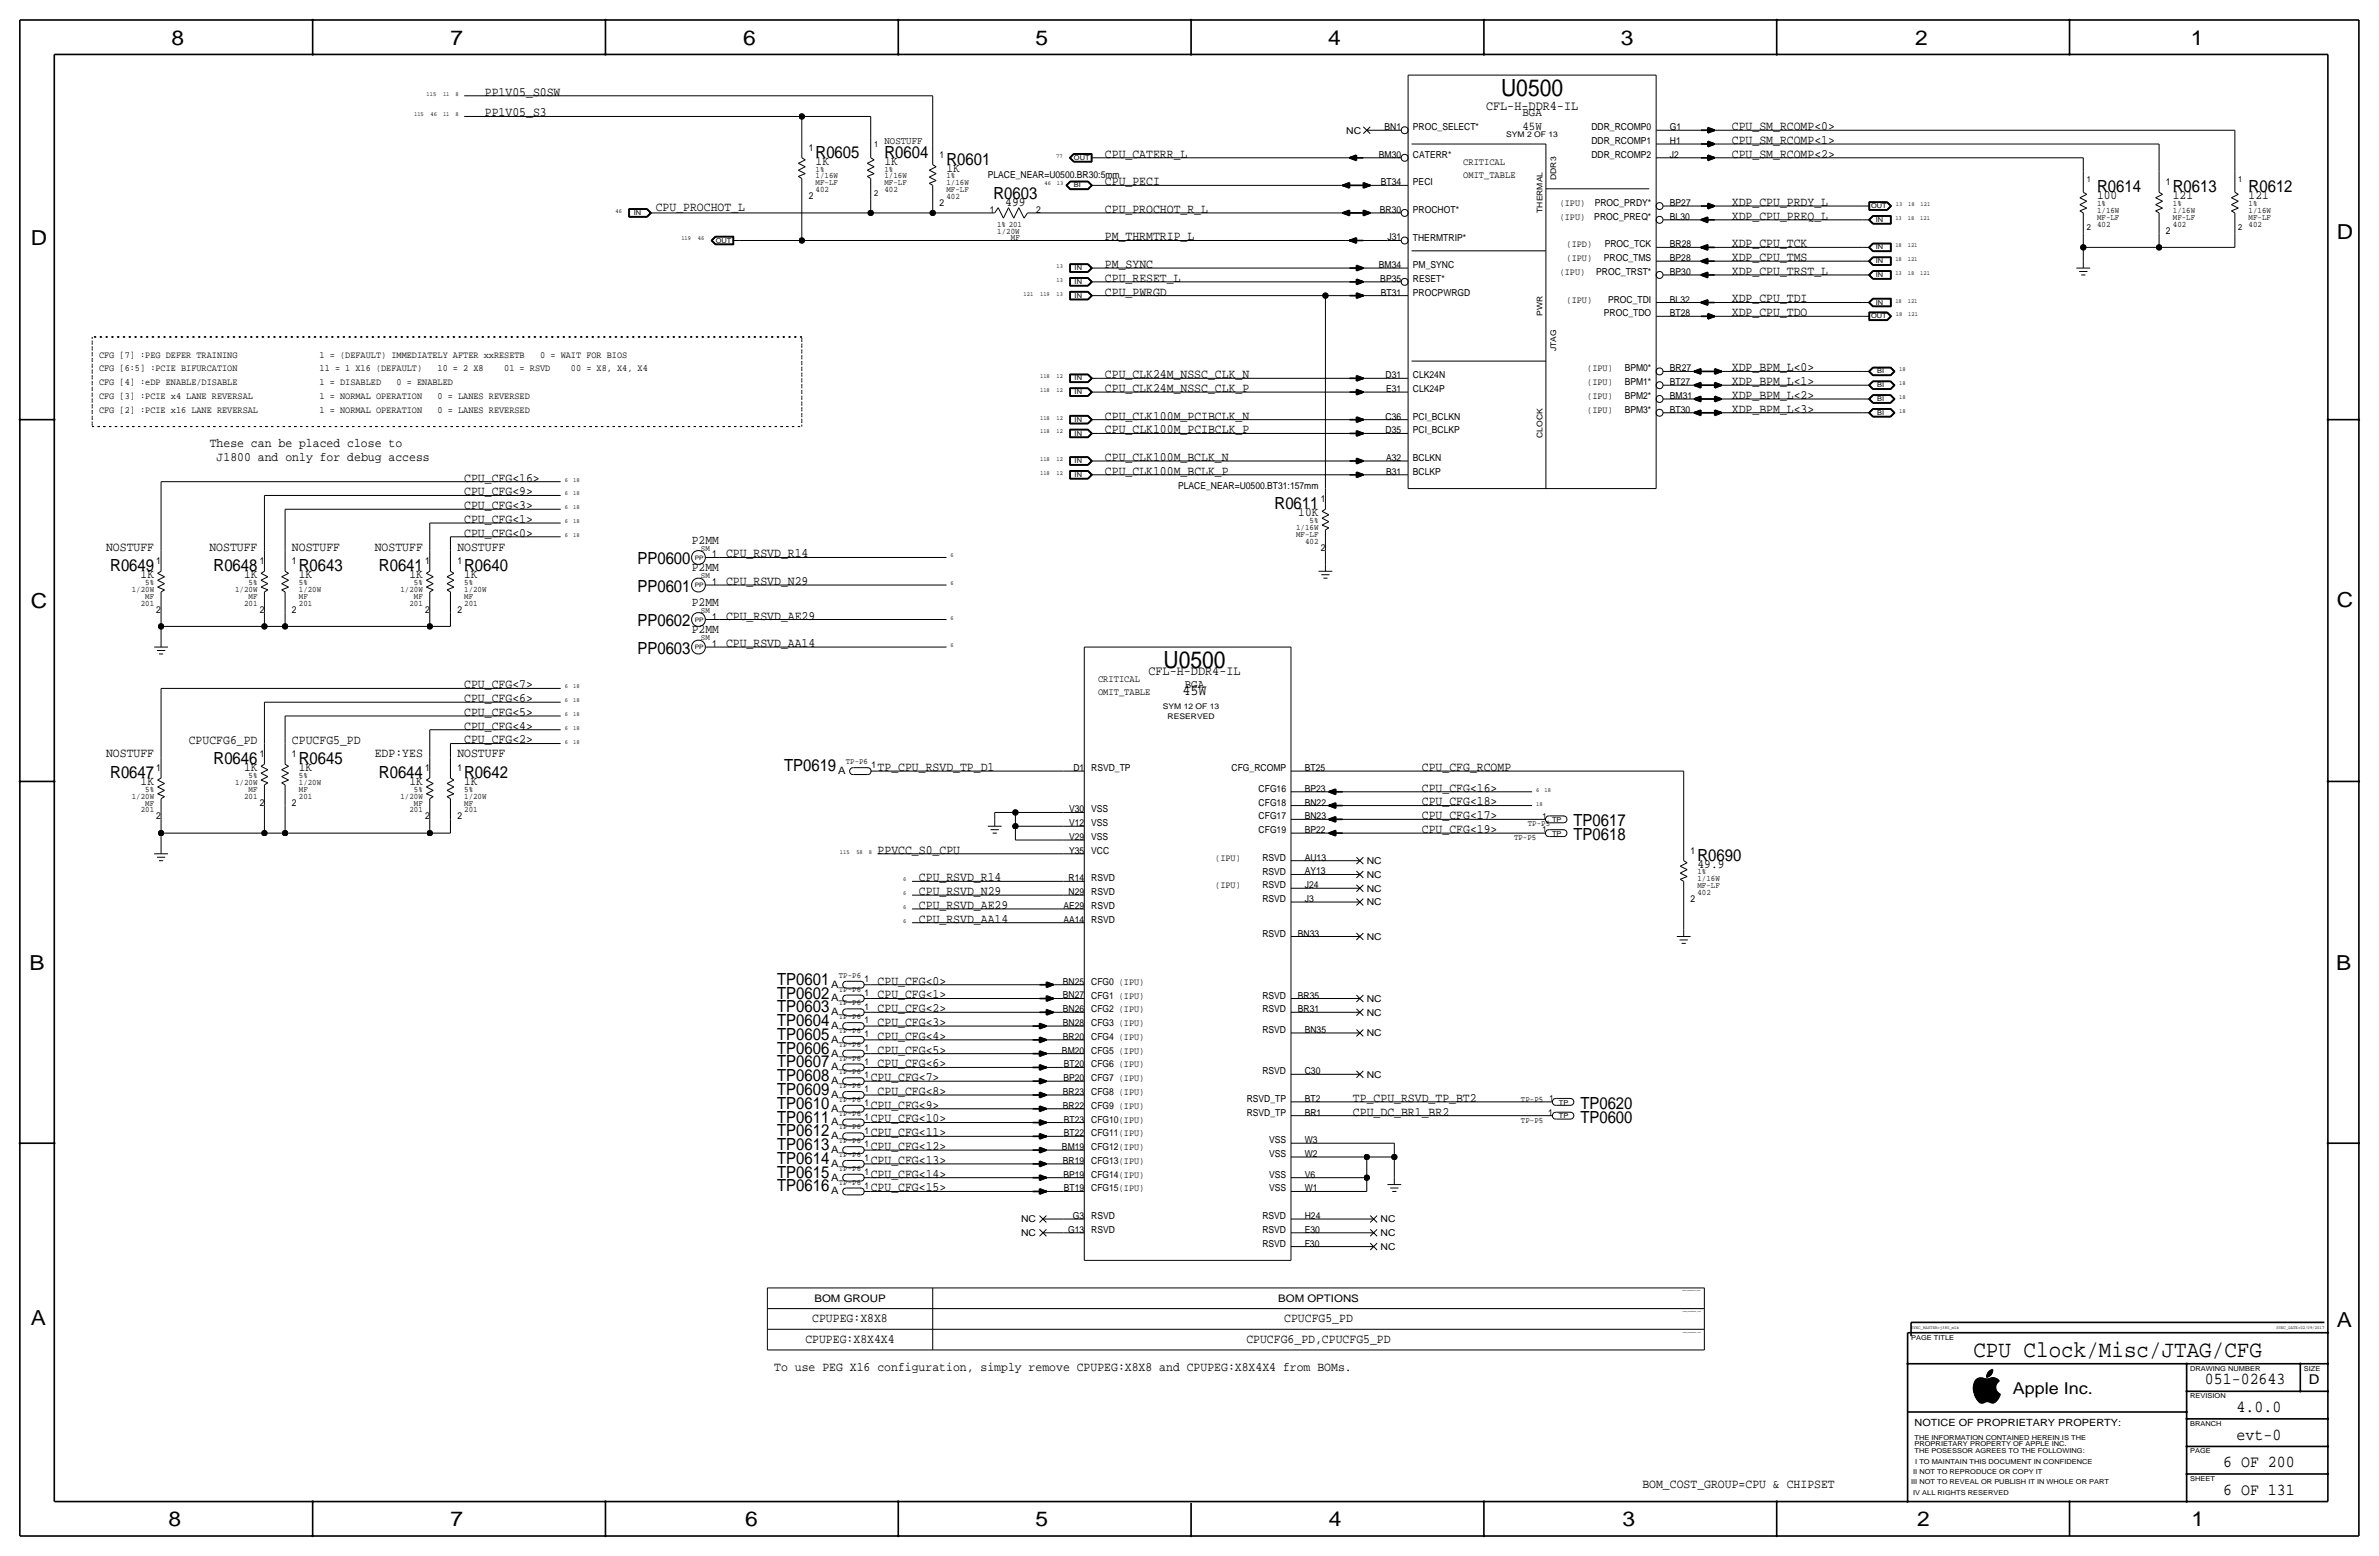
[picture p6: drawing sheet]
<svg xmlns="http://www.w3.org/2000/svg" width="877mm" height="574mm" viewBox="0 0 877 574" stroke-linecap="round" stroke-linejoin="round" font-family="sans-serif">
<defs><g id="words">
<g font-size="8.7">
<text x="553.4" y="35.3">U0500</text>
<text x="428.9" y="246.1">U0500</text>
</g>
<text font-size="8.6" x="727.5" y="500.1">CPU Clock/Misc/JTAG/CFG</text>
<g font-size="7.6">
<text x="63.2" y="16.5">8</text>
<text x="166.1" y="16.5">7</text>
<text x="274" y="16.5">6</text>
<text x="381.7" y="16.5">5</text>
<text x="489.7" y="16.5">4</text>
<text x="597.6" y="16.5">3</text>
<text x="706.1" y="16.5">2</text>
<text x="807.7" y="16.5">1</text>
<text x="861.5" y="88.1">D</text>
<text x="11.4" y="90.4">D</text>
<text x="11.4" y="224.3">C</text>
<text x="861.5" y="223.8">C</text>
<text x="10.8" y="357.6">B</text>
<text x="861.3" y="357.4">B</text>
<text x="11.3" y="488.4">A</text>
<text x="861.5" y="489.2">A</text>
<text x="62.2" y="562.6">8</text>
<text x="166" y="562.6">7</text>
<text x="274.8" y="562.6">6</text>
<text x="381.7" y="562.6">5</text>
<text x="489.9" y="562.6">4</text>
<text x="598.1" y="562.6">3</text>
<text x="706.8" y="562.6">2</text>
<text x="807.9" y="562.6">1</text>
</g>
<g font-size="6.2">
<text x="300.7" y="58.2">R0605</text>
<text x="326.1" y="58.2">R0604</text>
<text x="348.9" y="60.7">R0601</text>
<text x="773.1" y="70.9">R0614</text>
<text x="801.1" y="70.9">R0613</text>
<text x="829" y="70.9">R0612</text>
<text x="366.2" y="73.4">R0603</text>
<text x="469.9" y="187.7">R0611</text>
<text x="235" y="208">PP0600</text>
<text x="40.6" y="210.6">R0649</text>
<text x="78.7" y="210.6">R0648</text>
<text x="110.2" y="210.6">R0643</text>
<text x="139.7" y="210.6">R0641</text>
<text x="171.1" y="210.6">R0640</text>
<text x="235" y="218.2">PP0601</text>
<text x="235" y="230.9">PP0602</text>
<text x="235" y="241">PP0603</text>
<text x="78.7" y="281.7">R0646</text>
<text x="110.2" y="281.7">R0645</text>
<text x="40.6" y="286.8">R0647</text>
<text x="139.7" y="286.8">R0644</text>
<text x="171.1" y="286.8">R0642</text>
<text x="289" y="284.2">TP0619</text>
<text x="580.1" y="304.5">TP0617</text>
<text x="580.1" y="309.6">TP0618</text>
<text x="625.8" y="317.2">R0690</text>
<text x="286.5" y="363">TP0601</text>
<text x="286.5" y="368">TP0602</text>
<text x="286.5" y="373.1">TP0603</text>
<text x="286.5" y="383.3">TP0605</text>
<text x="286.5" y="378.2">TP0604</text>
<text x="286.5" y="388.4">TP0606</text>
<text x="286.5" y="393.4">TP0607</text>
<text x="286.5" y="398.5">TP0608</text>
<text x="286.5" y="403.6">TP0609</text>
<text x="286.5" y="408.7">TP0610</text>
<text x="286.5" y="413.8">TP0611</text>
<text x="582.6" y="408.7">TP0620</text>
<text x="582.6" y="413.8">TP0600</text>
<text x="286.5" y="418.8">TP0612</text>
<text x="286.5" y="423.9">TP0613</text>
<text x="286.5" y="429">TP0614</text>
<text x="286.5" y="434.1">TP0615</text>
<text x="286.5" y="439.2">TP0616</text>
<text x="812.9" y="510.3">051-02643</text>
<text x="824.6" y="520.4">4.0.0</text>
<text x="824.6" y="530.6">evt-0</text>
<text x="819.6" y="540.8">6 OF 200</text>
<text x="819.6" y="550.9">6 OF 131</text>
</g>
<text font-size="6" x="742.1" y="513.9">Apple Inc.</text>
<text font-size="5.6" x="435.9" y="256.3">45W</text>
<text font-size="5" x="851.2" y="510.3">D</text>
<g font-size="4.9">
<text x="547.8" y="40.4">CFL-H-DDR4-IL</text>
<text x="423.4" y="248.7">CFL-H-DDR4-IL</text>
</g>
<g font-size="4.7">
<text x="178.8" y="35.3">PP1V05_S0SW</text>
<text x="178.8" y="42.9">PP1V05_S3</text>
<text x="638.5" y="48">CPU_SM_RCOMP&lt;0&gt;</text>
<text x="638.5" y="53.1">CPU_SM_RCOMP&lt;1&gt;</text>
<text x="407.4" y="58.2">CPU_CATERR_L</text>
<text x="638.5" y="58.1">CPU_SM_RCOMP&lt;2&gt;</text>
<text x="300.7" y="60.7">1K</text>
<text x="326.1" y="60.7">1K</text>
<text x="348.9" y="63.2">1K</text>
<text x="407.4" y="68.3">CPU_PECI</text>
<text x="241.8" y="77.9">CPU_PROCHOT_L</text>
<text x="370.6" y="75.9">499</text>
<text x="638.5" y="75.9">XDP_CPU_PRDY_L</text>
<text x="773.1" y="73.4">100</text>
<text x="801.1" y="73.4">121</text>
<text x="829" y="73.4">121</text>
<text x="407.4" y="78.5">CPU_PROCHOT_R_L</text>
<text x="638.5" y="81">XDP_CPU_PREQ_L</text>
<text x="407.4" y="88.6">PM_THRMTRIP_L</text>
<text x="638.5" y="91.2">XDP_CPU_TCK</text>
<text x="407.4" y="98.8">PM_SYNC</text>
<text x="638.5" y="96.2">XDP_CPU_TMS</text>
<text x="638.5" y="101.3">XDP_CPU_TRST_L</text>
<text x="407.4" y="103.9">CPU_RESET_L</text>
<text x="407.4" y="109">CPU_PWRGD</text>
<text x="638.5" y="111.5">XDP_CPU_TDI</text>
<text x="638.5" y="116.6">XDP_CPU_TDO</text>
<text x="638.5" y="136.9">XDP_BPM_L&lt;0&gt;</text>
<text x="407.4" y="139.4">CPU_CLK24M_NSSC_CLK_N</text>
<text x="638.5" y="142">XDP_BPM_L&lt;1&gt;</text>
<text x="407.4" y="144.5">CPU_CLK24M_NSSC_CLK_P</text>
<text x="638.5" y="147">XDP_BPM_L&lt;2&gt;</text>
<text x="407.4" y="154.7">CPU_CLK100M_PCIBCLK_N</text>
<text x="638.5" y="152.1">XDP_BPM_L&lt;3&gt;</text>
<text x="407.4" y="159.8">CPU_CLK100M_PCIBCLK_P</text>
<text x="77.3" y="164.8">These can be placed close to</text>
<text x="79.9" y="169.9">J1800 and only for debug access</text>
<text x="407.4" y="169.9">CPU_CLK100M_BCLK_N</text>
<text x="171.1" y="177.5">CPU_CFG&lt;16&gt;</text>
<text x="407.4" y="175">CPU_CLK100M_BCLK_P</text>
<text x="171.1" y="182.6">CPU_CFG&lt;9&gt;</text>
<text x="171.1" y="187.7">CPU_CFG&lt;3&gt;</text>
<text x="478.6" y="190.2">10K</text>
<text x="171.1" y="197.9">CPU_CFG&lt;0&gt;</text>
<text x="171.1" y="192.8">CPU_CFG&lt;1&gt;</text>
<text x="39.1" y="202.9">NOSTUFF</text>
<text x="77.2" y="202.9">NOSTUFF</text>
<text x="107.6" y="202.9">NOSTUFF</text>
<text x="138.2" y="202.9">NOSTUFF</text>
<text x="168.6" y="202.9">NOSTUFF</text>
<text x="255.1" y="200.4">P2MM</text>
<text x="267.7" y="205.5">CPU_RSVD_R14</text>
<text x="51.9" y="213.1">1K</text>
<text x="90" y="213.1">1K</text>
<text x="110.2" y="213.1">1K</text>
<text x="150.9" y="213.1">1K</text>
<text x="171.1" y="213.1">1K</text>
<text x="255.1" y="210.6">P2MM</text>
<text x="267.7" y="215.6">CPU_RSVD_N29</text>
<text x="255.1" y="223.3">P2MM</text>
<text x="255.1" y="233.4">P2MM</text>
<text x="267.7" y="228.3">CPU_RSVD_AE29</text>
<text x="267.7" y="238.5">CPU_RSVD_AA14</text>
<text x="171.1" y="253.7">CPU_CFG&lt;7&gt;</text>
<text x="171.1" y="258.8">CPU_CFG&lt;6&gt;</text>
<text x="171.1" y="263.9">CPU_CFG&lt;5&gt;</text>
<text x="171.1" y="268.9">CPU_CFG&lt;4&gt;</text>
<text x="69.6" y="274.1">CPUCFG6_PD</text>
<text x="107.6" y="274.1">CPUCFG5_PD</text>
<text x="171.1" y="274">CPU_CFG&lt;2&gt;</text>
<text x="39.1" y="279.1">NOSTUFF</text>
<text x="138.2" y="279.1">EDP:YES</text>
<text x="168.6" y="279.1">NOSTUFF</text>
<text x="90" y="284.2">1K</text>
<text x="110.2" y="284.2">1K</text>
<text x="323.5" y="284.2">TP_CPU_RSVD_TP_D1</text>
<text x="524.2" y="284.2">CPU_CFG_RCOMP</text>
<text x="51.9" y="289.3">1K</text>
<text x="150.9" y="289.3">1K</text>
<text x="171.1" y="289.3">1K</text>
<text x="524.2" y="291.8">CPU_CFG&lt;16&gt;</text>
<text x="524.2" y="296.9">CPU_CFG&lt;18&gt;</text>
<text x="524.2" y="302">CPU_CFG&lt;17&gt;</text>
<text x="524.2" y="307.1">CPU_CFG&lt;19&gt;</text>
<text x="323.5" y="314.7">PPVCC_S0_CPU</text>
<text x="625.8" y="319.8">49.9</text>
<text x="338.8" y="324.8">CPU_RSVD_R14</text>
<text x="338.8" y="329.9">CPU_RSVD_N29</text>
<text x="338.8" y="335">CPU_RSVD_AE29</text>
<text x="338.8" y="340.1">CPU_RSVD_AA14</text>
<text x="323.5" y="362.9">CPU_CFG&lt;0&gt;</text>
<text x="323.5" y="368">CPU_CFG&lt;1&gt;</text>
<text x="323.5" y="373.1">CPU_CFG&lt;2&gt;</text>
<text x="323.5" y="378.2">CPU_CFG&lt;3&gt;</text>
<text x="323.5" y="383.3">CPU_CFG&lt;4&gt;</text>
<text x="323.5" y="388.3">CPU_CFG&lt;5&gt;</text>
<text x="323.5" y="393.4">CPU_CFG&lt;6&gt;</text>
<text x="321" y="398.5">CPU_CFG&lt;7&gt;</text>
<text x="323.5" y="403.6">CPU_CFG&lt;8&gt;</text>
<text x="498.8" y="406.1">TP_CPU_RSVD_TP_BT2</text>
<text x="321" y="408.7">CPU_CFG&lt;9&gt;</text>
<text x="321" y="413.7">CPU_CFG&lt;10&gt;</text>
<text x="498.8" y="411.2">CPU_DC_BR1_BR2</text>
<text x="321" y="418.8">CPU_CFG&lt;11&gt;</text>
<text x="321" y="423.9">CPU_CFG&lt;12&gt;</text>
<text x="321" y="429">CPU_CFG&lt;13&gt;</text>
<text x="321" y="434.1">CPU_CFG&lt;14&gt;</text>
<text x="321" y="439.1">CPU_CFG&lt;15&gt;</text>
<text x="299.4" y="487.4">CPUPEG:X8X8</text>
<text x="473.4" y="487.4">CPUCFG5_PD</text>
<text x="296.9" y="495">CPUPEG:X8X4X4</text>
<text x="459.5" y="495">CPUCFG6_PD,CPUCFG5_PD</text>
<text x="285.4" y="505.2">To use PEG X16 configuration, simply remove CPUPEG:X8X8 and CPUPEG:X8X4X4 from BOMs.</text>
<text x="605.5" y="548.4">BOM_COST_GROUP=CPU &amp; CHIPSET</text>
</g>
<g font-size="4.4">
<text x="561.3" y="42.9">BGA</text>
<text x="561.3" y="48">45W</text>
<text x="436.8" y="253.7">BGA</text>
</g>
<g font-size="3.8">
<text x="326.1" y="53.1">NOSTUFF</text>
<text x="309" y="285.3">A</text>
<text x="306.4" y="364">A</text>
<text x="306.4" y="369.1">A</text>
<text x="306.4" y="374.2">A</text>
<text x="306.4" y="379.3">A</text>
<text x="306.4" y="384.4">A</text>
<text x="306.4" y="389.4">A</text>
<text x="306.4" y="394.5">A</text>
<text x="306.4" y="399.6">A</text>
<text x="306.4" y="404.7">A</text>
<text x="306.4" y="409.8">A</text>
<text x="306.4" y="414.8">A</text>
<text x="306.4" y="419.9">A</text>
<text x="306.4" y="425">A</text>
<text x="306.4" y="430.1">A</text>
<text x="306.4" y="435.2">A</text>
<text x="306.4" y="440.2">A</text>
<text x="300.2" y="479.8">BOM GROUP</text>
<text x="471.2" y="479.8">BOM OPTIONS</text>
</g>
<text font-size="3.7" x="705.8" y="525.5">NOTICE OF PROPRIETARY PROPERTY:</text>
<g font-size="3.6">
<text x="539.4" y="65.8">OMIT_TABLE</text>
<text x="539.4" y="60.7">CRITICAL</text>
<text x="404.8" y="251.2">CRITICAL</text>
<text x="404.8" y="256.3">OMIT_TABLE</text>
</g>
<g font-size="3.5">
<text x="615.6" y="48">G1</text>
<text x="496.3" y="49.3">NC</text>
<text x="510.5" y="48">BN1</text>
<text x="520.9" y="48">PROC_SELECT*</text>
<text x="586.7" y="53.1">DDR_RCOMP1</text>
<text x="586.7" y="48">DDR_RCOMP0</text>
<text x="615.6" y="53.1">H1</text>
<text x="298.1" y="55.6">1</text>
<text x="346.4" y="58.2">1</text>
<text x="508.4" y="58.2">BM30</text>
<text x="520.9" y="58.2">CATERR*</text>
<text x="586.7" y="58.2">DDR_RCOMP2</text>
<text x="615.6" y="58.2">J2</text>
<text x="364.2" y="65.8">PLACE_NEAR=U0500.BR30:5mm</text>
<text x="509.1" y="68.3">BT34</text>
<text x="520.9" y="68.3">PECI</text>
<text x="798.5" y="68.3">1</text>
<text x="298.1" y="73.4">2</text>
<text x="346.4" y="75.9">2</text>
<text x="575" y="75.9">(IPU)</text>
<text x="587.9" y="75.9">PROC_PRDY*</text>
<text x="615.6" y="75.9">BP27</text>
<text x="365" y="78.5">1</text>
<text x="382" y="78.5">2</text>
<text x="508.7" y="78.5">BR30</text>
<text x="520.9" y="78.5">PROCHOT*</text>
<text x="575" y="81">(IPU)</text>
<text x="587.8" y="81">PROC_PREQ*</text>
<text x="615.6" y="81">BL30</text>
<text x="511.5" y="88.6">J31</text>
<text x="520.9" y="88.6">THERMTRIP*</text>
<text x="798.5" y="86.1">2</text>
<text x="577.5" y="91.2">(IPD)</text>
<text x="591.6" y="91.2">PROC_TCK</text>
<text x="615.6" y="91.2">BR28</text>
<text x="508.4" y="98.8">BM34</text>
<text x="520.9" y="98.8">PM_SYNC</text>
<text x="575" y="101.3">(IPU)</text>
<text x="577.5" y="96.3">(IPU)</text>
<text x="588.5" y="101.4">PROC_TRST*</text>
<text x="591.3" y="96.3">PROC_TMS</text>
<text x="615.6" y="101.3">BP30</text>
<text x="615.6" y="96.3">BP28</text>
<text x="508.9" y="103.9">BP35</text>
<text x="520.9" y="103.9">RESET*</text>
<text x="509.1" y="109">BT31</text>
<text x="520.9" y="109">PROCPWRGD</text>
<text x="577.5" y="111.5">(IPU)</text>
<text x="592.9" y="111.5">PROC_TDI</text>
<text x="615.6" y="111.5">BL32</text>
<text x="591.3" y="116.6">PROC_TDO</text>
<text x="615.6" y="116.6">BT28</text>
<text x="36.5" y="131.8">CFG [7] :PEG DEFER TRAINING</text>
<text x="117.8" y="131.8">1 = (DEFAULT) IMMEDIATELY AFTER xxRESETB</text>
<text x="199.1" y="131.8">0 = WAIT FOR BIOS</text>
<text x="36.5" y="136.9">CFG [6:5] :PCIE BIFURCATION</text>
<text x="117.8" y="136.9">11 = 1 X16 (DEFAULT)</text>
<text x="161.3" y="136.9">10 = 2 X8</text>
<text x="185.9" y="136.9">01 = RSVD</text>
<text x="210.5" y="136.9">00 = X8, X4, X4</text>
<text x="585.2" y="136.9">(IPU)</text>
<text x="599" y="136.9">BPM0*</text>
<text x="615.6" y="136.9">BR27</text>
<text x="36.5" y="142">CFG [4] :eDP ENABLE/DISABLE</text>
<text x="117.8" y="142">1 = DISABLED</text>
<text x="146.2" y="142">0 = ENABLED</text>
<text x="510.8" y="139.4">D31</text>
<text x="520.9" y="139.5">CLK24N</text>
<text x="585.2" y="142">(IPU)</text>
<text x="599" y="142">BPM1*</text>
<text x="615.6" y="142">BT27</text>
<text x="36.5" y="147.1">CFG [3] :PCIE x4 LANE REVERSAL</text>
<text x="117.8" y="147.1">1 = NORMAL OPERATION</text>
<text x="161.3" y="147.1">0 = LANES REVERSED</text>
<text x="511" y="144.5">E31</text>
<text x="520.9" y="144.5">CLK24P</text>
<text x="585.2" y="147.1">(IPU)</text>
<text x="599" y="147.1">BPM2*</text>
<text x="615.6" y="147">BM31</text>
<text x="36.5" y="152.1">CFG [2] :PCIE x16 LANE REVERSAL</text>
<text x="117.8" y="152.1">1 = NORMAL OPERATION</text>
<text x="161.3" y="152.1">0 = LANES REVERSED</text>
<text x="510.8" y="154.7">C36</text>
<text x="520.9" y="154.7">PCI_BCLKN</text>
<text x="585.2" y="152.2">(IPU)</text>
<text x="599" y="152.1">BPM3*</text>
<text x="615.6" y="152.1">BT30</text>
<text x="510.8" y="159.8">D35</text>
<text x="520.9" y="159.8">PCI_BCLKP</text>
<text x="511" y="169.9">A32</text>
<text x="520.9" y="169.9">BCLKN</text>
<text x="511" y="175">B31</text>
<text x="520.9" y="175">BCLKP</text>
<text x="434.3" y="180.1">PLACE_NEAR=U0500.BT31:157mm</text>
<text x="486.9" y="185.2">1</text>
<text x="486.9" y="202.9">2</text>
<text x="57.6" y="208">1</text>
<text x="95.7" y="208">1</text>
<text x="107.6" y="208">1</text>
<text x="156.7" y="208">1</text>
<text x="168.6" y="208">1</text>
<text x="262.6" y="205.5">1</text>
<text x="262.6" y="215.6">1</text>
<text x="57.6" y="225.8">2</text>
<text x="95.7" y="225.8">2</text>
<text x="107.6" y="225.8">2</text>
<text x="156.7" y="225.8">2</text>
<text x="168.6" y="225.8">2</text>
<text x="262.6" y="228.3">1</text>
<text x="262.6" y="238.5">1</text>
<text x="95.7" y="279.1">1</text>
<text x="107.6" y="279.1">1</text>
<text x="57.6" y="284.2">1</text>
<text x="156.7" y="284.2">1</text>
<text x="168.6" y="284.2">1</text>
<text x="321.3" y="283.2">1</text>
<text x="395.7" y="284.2">D1</text>
<text x="402.3" y="284.2">RSVD_TP</text>
<text x="454" y="284.2">CFG_RCOMP</text>
<text x="481" y="284.2">BT25</text>
<text x="464" y="291.9">CFG16</text>
<text x="481" y="291.9">BP23</text>
<text x="95.7" y="296.9">2</text>
<text x="107.6" y="296.9">2</text>
<text x="394.1" y="299.5">V30</text>
<text x="402.3" y="299.5">VSS</text>
<text x="464" y="296.9">CFG18</text>
<text x="481" y="296.9">BN22</text>
<text x="57.6" y="302">2</text>
<text x="156.7" y="302">2</text>
<text x="168.6" y="302">2</text>
<text x="394.1" y="304.5">V12</text>
<text x="402.3" y="304.6">VSS</text>
<text x="464" y="302">CFG17</text>
<text x="481" y="302">BN23</text>
<text x="394.1" y="309.6">V29</text>
<text x="402.3" y="309.6">VSS</text>
<text x="464" y="307.1">CFG19</text>
<text x="481" y="307.1">BP22</text>
<text x="394.1" y="314.7">Y35</text>
<text x="402.3" y="314.7">VCC</text>
<text x="448" y="317.2">(IPU)</text>
<text x="465.4" y="317.3">RSVD</text>
<text x="481" y="317.2">AU13</text>
<text x="623.3" y="314.7">1</text>
<text x="465.4" y="322.3">RSVD</text>
<text x="481" y="322.3">AY13</text>
<text x="503.9" y="323.6">NC</text>
<text x="503.9" y="318.5">NC</text>
<text x="394" y="324.9">R14</text>
<text x="394" y="329.9">N29</text>
<text x="402.3" y="324.9">RSVD</text>
<text x="402.3" y="330">RSVD</text>
<text x="448" y="327.4">(IPU)</text>
<text x="465.4" y="327.4">RSVD</text>
<text x="481" y="327.4">J24</text>
<text x="503.9" y="328.7">NC</text>
<text x="392" y="335">AE29</text>
<text x="402.3" y="335">RSVD</text>
<text x="465.4" y="332.5">RSVD</text>
<text x="481" y="332.5">J3</text>
<text x="503.9" y="333.8">NC</text>
<text x="623.3" y="332.5">2</text>
<text x="392" y="340.1">AA14</text>
<text x="402.3" y="340.1">RSVD</text>
<text x="465.4" y="345.2">RSVD</text>
<text x="478.5" y="345.2">BN33</text>
<text x="503.9" y="346.5">NC</text>
<text x="318.7" y="362">1</text>
<text x="391.9" y="363">BN25</text>
<text x="402.3" y="363">CFG0 (IPU)</text>
<text x="318.7" y="367">1</text>
<text x="391.9" y="368">BN27</text>
<text x="402.3" y="368.1">CFG1 (IPU)</text>
<text x="465.4" y="368.1">RSVD</text>
<text x="478.5" y="368">BR35</text>
<text x="503.9" y="369.3">NC</text>
<text x="318.7" y="377.2">1</text>
<text x="318.7" y="372.1">1</text>
<text x="391.9" y="373.1">BN26</text>
<text x="402.3" y="373.1">CFG2 (IPU)</text>
<text x="465.4" y="373.1">RSVD</text>
<text x="478.5" y="373.1">BR31</text>
<text x="503.9" y="374.4">NC</text>
<text x="318.7" y="382.3">1</text>
<text x="391.9" y="383.3">BR20</text>
<text x="391.9" y="378.2">BN28</text>
<text x="402.3" y="383.3">CFG4 (IPU)</text>
<text x="402.3" y="378.2">CFG3 (IPU)</text>
<text x="465.4" y="380.8">RSVD</text>
<text x="481" y="380.7">BN35</text>
<text x="503.9" y="382">NC</text>
<text x="318.7" y="387.4">1</text>
<text x="391.5" y="388.4">BM20</text>
<text x="402.3" y="388.4">CFG5 (IPU)</text>
<text x="318.7" y="392.4">1</text>
<text x="392.2" y="393.4">BT20</text>
<text x="402.3" y="393.5">CFG6 (IPU)</text>
<text x="465.4" y="396">RSVD</text>
<text x="481" y="396">C30</text>
<text x="318.7" y="397.5">1</text>
<text x="392" y="398.5">BP20</text>
<text x="402.3" y="398.5">CFG7 (IPU)</text>
<text x="503.9" y="397.3">NC</text>
<text x="318.7" y="402.6">1</text>
<text x="318.7" y="407.7">1</text>
<text x="391.9" y="403.6">BR23</text>
<text x="402.3" y="403.6">CFG8 (IPU)</text>
<text x="459.6" y="406.2">RSVD_TP</text>
<text x="481" y="406.1">BT2</text>
<text x="318.7" y="412.8">1</text>
<text x="391.9" y="408.7">BR22</text>
<text x="392.2" y="413.8">BT23</text>
<text x="402.3" y="408.7">CFG9 (IPU)</text>
<text x="402.3" y="413.8">CFG10(IPU)</text>
<text x="459.6" y="411.2">RSVD_TP</text>
<text x="481" y="411.2">BR1</text>
<text x="570.7" y="411.2">1</text>
<text x="318.7" y="417.8">1</text>
<text x="392.2" y="418.8">BT22</text>
<text x="402.3" y="418.9">CFG11(IPU)</text>
<text x="318.7" y="422.9">1</text>
<text x="391.5" y="423.9">BM19</text>
<text x="402.3" y="423.9">CFG12(IPU)</text>
<text x="467.9" y="421.4">VSS</text>
<text x="481" y="421.4">W3</text>
<text x="318.7" y="428">1</text>
<text x="391.9" y="429">BR19</text>
<text x="402.3" y="429">CFG13(IPU)</text>
<text x="467.9" y="426.5">VSS</text>
<text x="481" y="426.5">W2</text>
<text x="318.7" y="433.1">1</text>
<text x="392" y="434.1">BP19</text>
<text x="402.3" y="434.1">CFG14(IPU)</text>
<text x="467.9" y="434.1">VSS</text>
<text x="481" y="434.1">V6</text>
<text x="318.7" y="438.1">1</text>
<text x="392.2" y="439.2">BT19</text>
<text x="402.3" y="439.2">CFG15(IPU)</text>
<text x="467.9" y="439.2">VSS</text>
<text x="481" y="439.2">W1</text>
<text x="395.5" y="449.3">G3</text>
<text x="402.3" y="449.3">RSVD</text>
<text x="465.4" y="449.3">RSVD</text>
<text x="481" y="449.3">H24</text>
<text x="376.4" y="450.6">NC</text>
<text x="376.4" y="455.7">NC</text>
<text x="393.8" y="454.4">G13</text>
<text x="402.3" y="454.4">RSVD</text>
<text x="465.4" y="454.4">RSVD</text>
<text x="481" y="454.4">E30</text>
<text x="509" y="455.7">NC</text>
<text x="509" y="450.6">NC</text>
<text x="465.4" y="459.5">RSVD</text>
<text x="481" y="459.5">F30</text>
<text x="509" y="460.8">NC</text>
</g>
<g font-size="3.1">
<text x="322.3" y="54.4">1</text>
<text x="300.7" y="65.8">1/16W</text>
<text x="300.7" y="63.2">1%</text>
<text x="326.1" y="65.8">1/16W</text>
<text x="326.1" y="63.2">1%</text>
<text x="348.9" y="65.8">1%</text>
<text x="300.7" y="70.9">402</text>
<text x="300.7" y="68.3">MF-LF</text>
<text x="326.1" y="68.3">MF-LF</text>
<text x="326.1" y="70.9">402</text>
<text x="348.9" y="68.3">1/16W</text>
<text x="348.9" y="70.9">MF-LF</text>
<text x="769.3" y="67.1">1</text>
<text x="825.2" y="67.1">1</text>
<text x="322.3" y="72.1">2</text>
<text x="348.9" y="73.4">402</text>
<text x="773.1" y="75.9">1%</text>
<text x="801.1" y="75.9">1%</text>
<text x="829" y="75.9">1%</text>
<text x="367.6" y="83.6">1% 201</text>
<text x="773.1" y="83.6">402</text>
<text x="773.1" y="81">MF-LF</text>
<text x="773.1" y="78.5">1/16W</text>
<text x="801.1" y="78.5">1/16W</text>
<text x="801.1" y="83.6">402</text>
<text x="801.1" y="81">MF-LF</text>
<text x="829" y="83.6">402</text>
<text x="829" y="81">MF-LF</text>
<text x="829" y="78.5">1/16W</text>
<text x="367.7" y="86.1">1/20W</text>
<text x="372.7" y="88.6">MF</text>
<text x="769.3" y="84.8">2</text>
<text x="825.2" y="84.8">2</text>
<text x="477.9" y="195.3">1/16W</text>
<text x="477.9" y="197.9">MF-LF</text>
<text x="482.8" y="192.8">5%</text>
<text x="258.4" y="202.9">SM</text>
<text x="481.2" y="200.4">402</text>
<text x="53.5" y="215.6">5%</text>
<text x="91.6" y="215.6">5%</text>
<text x="110.2" y="215.6">5%</text>
<text x="152.6" y="215.6">5%</text>
<text x="171.1" y="215.6">5%</text>
<text x="258.4" y="213.1">SM</text>
<text x="48.6" y="218.2">1/20W</text>
<text x="53.5" y="220.7">MF</text>
<text x="86.7" y="218.2">1/20W</text>
<text x="91.6" y="220.7">MF</text>
<text x="110.2" y="218.2">1/20W</text>
<text x="110.2" y="220.7">MF</text>
<text x="147.7" y="218.2">1/20W</text>
<text x="152.6" y="220.7">MF</text>
<text x="171.1" y="218.2">1/20W</text>
<text x="171.1" y="220.7">MF</text>
<text x="51.9" y="223.3">201</text>
<text x="90" y="223.3">201</text>
<text x="110.2" y="223.3">201</text>
<text x="151" y="223.3">201</text>
<text x="171.1" y="223.3">201</text>
<text x="258.4" y="225.8">SM</text>
<text x="258.4" y="236">SM</text>
<text x="311.8" y="281.7">TP-P6</text>
<text x="91.6" y="286.8">5%</text>
<text x="110.2" y="286.8">5%</text>
<text x="53.5" y="291.8">5%</text>
<text x="86.7" y="289.3">1/20W</text>
<text x="91.6" y="291.8">MF</text>
<text x="110.2" y="291.8">MF</text>
<text x="110.2" y="289.3">1/20W</text>
<text x="152.6" y="291.8">5%</text>
<text x="171.1" y="291.8">5%</text>
<text x="48.6" y="294.4">1/20W</text>
<text x="51.9" y="299.5">201</text>
<text x="53.5" y="296.9">MF</text>
<text x="90" y="294.4">201</text>
<text x="110.2" y="294.4">201</text>
<text x="147.7" y="294.4">1/20W</text>
<text x="151" y="299.5">201</text>
<text x="152.6" y="296.9">MF</text>
<text x="171.1" y="296.9">MF</text>
<text x="171.1" y="299.5">201</text>
<text x="171.1" y="294.4">1/20W</text>
<text x="563.3" y="304.5">TP-P5</text>
<text x="568.7" y="301.8">1</text>
<text x="558.2" y="309.6">TP-P5</text>
<text x="568.7" y="306.8">1</text>
<text x="625.8" y="322.3">1%</text>
<text x="625.8" y="329.9">402</text>
<text x="625.8" y="327.4">MF-LF</text>
<text x="625.8" y="324.9">1/16W</text>
<text x="309.3" y="365.5">TP-P6</text>
<text x="309.3" y="360.4">TP-P6</text>
<text x="309.3" y="370.6">TP-P6</text>
<text x="309.3" y="375.7">TP-P6</text>
<text x="309.3" y="380.7">TP-P6</text>
<text x="309.3" y="385.8">TP-P6</text>
<text x="309.3" y="390.9">TP-P6</text>
<text x="309.3" y="396">TP-P6</text>
<text x="309.3" y="401.1">TP-P6</text>
<text x="309.3" y="406.1">TP-P6</text>
<text x="560.7" y="406.1">TP-P5</text>
<text x="571.2" y="405.9">1</text>
<text x="309.3" y="411.2">TP-P6</text>
<text x="560.7" y="413.8">TP-P5</text>
<text x="309.3" y="416.3">TP-P6</text>
<text x="309.3" y="421.4">TP-P6</text>
<text x="309.3" y="426.5">TP-P6</text>
<text x="309.3" y="431.5">TP-P6</text>
<text x="309.3" y="436.6">TP-P6</text>
</g>
<g font-size="2.9">
<text x="555.3" y="50.5">SYM 2 OF 13</text>
<text x="573.7" y="66.3" transform="rotate(-90 573.7 66.3)">DDR3</text>
<text x="568.7" y="78.4" transform="rotate(-90 568.7 78.4)">THERMAL</text>
<text x="568.7" y="116.5" transform="rotate(-90 568.7 116.5)">PWR</text>
<text x="573.7" y="129.6" transform="rotate(-90 573.7 129.6)">JTAG</text>
<text x="568.7" y="161.4" transform="rotate(-90 568.7 161.4)">CLOCK</text>
<text x="428.7" y="261.4">SYM 12 OF 13</text>
<text x="430.4" y="265.2">RESERVED</text>
</g>
<g font-size="2.5">
<text x="395.9" y="58.9">OUT</text>
<text x="395.9" y="69.1">BI</text>
<text x="689.8" y="76.7">OUT</text>
<text x="233.6" y="79.2">IN</text>
<text x="691.6" y="81.8">IN</text>
<text x="263.9" y="89.4">OUT</text>
<text x="691.6" y="91.9">IN</text>
<text x="396.2" y="99.6">IN</text>
<text x="691.6" y="97">IN</text>
<text x="396.2" y="104.6">IN</text>
<text x="691.6" y="102.1">IN</text>
<text x="396.2" y="109.7">IN</text>
<text x="691.6" y="112.3">IN</text>
<text x="689.8" y="117.3">OUT</text>
<text x="692.1" y="137.7">BI</text>
<text x="396.2" y="140.2">IN</text>
<text x="692.1" y="142.7">BI</text>
<text x="396.2" y="145.3">IN</text>
<text x="692.1" y="147.8">BI</text>
<text x="396.2" y="155.4">IN</text>
<text x="692.1" y="152.9">BI</text>
<text x="396.2" y="160.5">IN</text>
<text x="396.2" y="170.7">IN</text>
<text x="396.2" y="175.8">IN</text>
<text x="572.2" y="303">TP</text>
<text x="572.2" y="308.1">TP</text>
<text x="574.8" y="407.2">TP</text>
<text x="574.8" y="412.2">TP</text>
<text x="704.5" y="493.8">PAGE TITLE</text>
<text x="807.4" y="505.2">DRAWING NUMBER</text>
<text x="849.3" y="505.2">SIZE</text>
<text x="807.4" y="515.4">REVISION</text>
<text x="807.4" y="525.5">BRANCH</text>
<text x="705.8" y="533.1">PROPRIETARY PROPERTY OF APPLE INC.</text>
<text x="705.8" y="530.6">THE INFORMATION CONTAINED HEREIN IS THE</text>
<text x="705.8" y="535.7">THE POSESSOR AGREES TO THE FOLLOWING:</text>
<text x="706.1" y="539.5">I TO MAINTAIN THIS DOCUMENT IN CONFIDENCE</text>
<text x="807.4" y="535.7">PAGE</text>
<text x="705.3" y="543.3">II NOT TO REPRODUCE OR COPY IT</text>
<text x="807.4" y="545.8">SHEET</text>
<text x="704.5" y="547.1">III NOT TO REVEAL OR PUBLISH IT IN WHOLE OR PART</text>
<text x="705.3" y="550.9">IV ALL RIGHTS RESERVED</text>
</g>
<g font-size="2.3">
<text x="157.2" y="35.3">115</text>
<text x="163.3" y="35.3">11</text>
<text x="167.9" y="35.3">8</text>
<text x="152.7" y="42.9">115</text>
<text x="158.7" y="42.9">46</text>
<text x="163.3" y="42.9">11</text>
<text x="167.9" y="42.9">8</text>
<text x="389.4" y="58.2">77</text>
<text x="385.1" y="68.3">46</text>
<text x="389.6" y="68.3">13</text>
<text x="698.9" y="75.9">13</text>
<text x="703.5" y="75.9">18</text>
<text x="708" y="75.9">121</text>
<text x="227" y="78.5">46</text>
<text x="698.8" y="81">13</text>
<text x="703.3" y="81">18</text>
<text x="707.9" y="81">121</text>
<text x="251.2" y="88.6">119</text>
<text x="257.3" y="88.6">46</text>
<text x="698.8" y="91.2">18</text>
<text x="703.3" y="91.2">121</text>
<text x="389.5" y="98.8">13</text>
<text x="698.8" y="96.3">18</text>
<text x="698.8" y="101.3">13</text>
<text x="703.3" y="96.3">121</text>
<text x="703.3" y="101.3">18</text>
<text x="707.9" y="101.3">121</text>
<text x="389.5" y="103.9">13</text>
<text x="377.3" y="109">121</text>
<text x="383.4" y="109">119</text>
<text x="389.5" y="109">13</text>
<text x="698.8" y="111.5">18</text>
<text x="703.3" y="111.5">121</text>
<text x="698.9" y="116.6">18</text>
<text x="703.5" y="116.6">121</text>
<text x="700.2" y="136.9">18</text>
<text x="383.4" y="139.4">118</text>
<text x="389.5" y="139.4">12</text>
<text x="700.2" y="142">18</text>
<text x="383.4" y="144.5">118</text>
<text x="389.5" y="144.5">12</text>
<text x="700.2" y="147.1">18</text>
<text x="383.4" y="154.7">118</text>
<text x="389.5" y="154.7">12</text>
<text x="700.2" y="152.1">18</text>
<text x="383.4" y="159.8">118</text>
<text x="389.5" y="159.8">12</text>
<text x="383.4" y="169.9">118</text>
<text x="389.5" y="169.9">12</text>
<text x="208.2" y="177.5">6</text>
<text x="211.3" y="177.5">18</text>
<text x="383.4" y="175">118</text>
<text x="389.5" y="175">12</text>
<text x="208.2" y="182.6">6</text>
<text x="211.3" y="182.6">18</text>
<text x="208.2" y="187.7">6</text>
<text x="211.3" y="187.7">18</text>
<text x="208.2" y="197.9">6</text>
<text x="208.2" y="192.8">6</text>
<text x="211.3" y="197.9">18</text>
<text x="211.3" y="192.8">18</text>
<text x="256.1" y="206.2">PP</text>
<text x="350.5" y="205.5">6</text>
<text x="350.5" y="215.6">6</text>
<text x="256.1" y="216.4">PP</text>
<text x="256.1" y="229.1">PP</text>
<text x="350.5" y="228.3">6</text>
<text x="256.1" y="239.3">PP</text>
<text x="350.5" y="238.5">6</text>
<text x="208.2" y="253.7">6</text>
<text x="211.3" y="253.7">18</text>
<text x="208.2" y="263.9">6</text>
<text x="208.2" y="258.8">6</text>
<text x="211.3" y="263.9">18</text>
<text x="211.3" y="258.8">18</text>
<text x="208.2" y="269">6</text>
<text x="211.3" y="269">18</text>
<text x="208.2" y="274.1">6</text>
<text x="211.3" y="274.1">18</text>
<text x="566.4" y="291.8">6</text>
<text x="569.4" y="291.8">18</text>
<text x="566.4" y="296.9">18</text>
<text x="309.6" y="314.7">115</text>
<text x="315.7" y="314.7">58</text>
<text x="320.3" y="314.7">8</text>
<text x="333" y="329.9">6</text>
<text x="333" y="324.9">6</text>
<text x="333" y="335">6</text>
<text x="333" y="340.1">6</text>
</g>
<g font-size="1.7">
<text x="704.5" y="490">SYNC_MASTER=j380_mlb</text>
<text x="839.2" y="490">SYNC_DATE=02/09/2017</text>
</g>
<g font-size=".5">
<text x="620.1" y="476">TABLE_BOMGROUP_HEAD</text>
<text x="620.3" y="483.6">TABLE_BOMGROUP_ITEM</text>
<text x="620.3" y="491.2">TABLE_BOMGROUP_ITEM</text>
</g>
</g></defs>
<g fill="none" stroke="#000" stroke-width=".37">
<path d="M171.1 35.3h172.8zM343.9 35.3v17.8zM519.1 27.7v152.4zM519.1 27.7h91.5zM610.6 27.7v152.4zM171.1 42.9h124.5zM295.6 42.9v7.6zM295.6 50.5v7.7zM295.6 58.2l1.3 .7zM295.6 42.9h25.4zM321 42.9v7.6zM321 50.5v7.7z"/>
<path d="M321 58.2l1.3 .7zM343.9 53.1v7.6zM394.2 58.2l1.6-1.6zM394.2 58.2l1.6 1.5zM394.4 58.2l1.4-1.5zM394.4 58.2l1.4 1.4zM394.5 58.2l1.4-1.4zM394.5 58.2l1.4 1.3zM394.7 58.2l1.2-1.3zM394.7 58.2l1.2 1.2zM395.8 59.7h6.8zM395.8 56.6h6.8z"/>
<path d="M395.8 56.7h6.7zM395.8 59.6h6.7zM395.9 56.8h6.5zM395.9 59.5h6.5zM395.9 59.4h6.4zM395.9 56.9h6.4zM402.3 58.2h2.5zM402.3 56.9v2.5zM402.4 56.8v2.7zM402.5 56.7v2.9zM402.6 56.6v3.1zM404.8 58.2h106.7z"/>
<path d="M502.6 49.3l2.6-2.6zM502.6 46.7l2.6 2.6zM503.9 48h7.6zM511.5 48h5.1zM511.5 58.2h5.1zM520.4 53.1h49.5zM569.9 53.1v127zM610.6 58.2h7.6zM610.6 53.1h7.6zM610.6 48h7.6zM618.2 48h205.7zM618.2 58.2h149.8z"/>
<path d="M618.2 53.1h177.8zM768 58.2v5zM796 53.1v10.1zM823.9 48v15.2zM231.8 76.9h6.8zM231.8 76.9v3.2zM231.9 77v3zM231.9 80h6.7zM231.9 77h6.7zM232 77.1v2.8zM232 79.9h6.5zM232 77.1h6.5z"/>
<path d="M232.1 77.2h6.4zM232.1 77.2v2.6zM232.1 79.8h6.4zM238.5 79.8l1.2-1.3zM238.5 77.2l1.2 1.3zM238.5 79.9l1.4-1.4zM238.5 77.1l1.4 1.4zM238.6 77l1.4 1.5zM238.6 76.9l1.6 1.6zM239.7 78.5h2.6zM240 78.5l-1.4 1.5zM242.3 78.5h78.7z"/>
<path d="M294.3 65l1.3 .8zM294.3 62.7l2.6 1.3zM294.3 60.2l2.6 1.3zM294.3 65l2.6-1zM294.3 62.7l2.6-1.2zM294.3 60.2l2.6-1.3zM295.6 73.4v15.2zM295.6 65.8v7.6zM319.7 65l1.3 .8zM319.7 62.7l2.6 1.3zM319.7 60.2l2.6 1.3zM319.7 65l2.6-1z"/>
<path d="M319.7 62.7l2.6-1.2zM319.7 60.2l2.6-1.3zM321 78.5h22.9zM321 73.4v5.1zM321 65.8v7.6zM342.6 67.6l1.3 .7zM342.6 65.3l2.5 1.2zM342.6 62.7l2.5 1.3zM342.6 67.6l2.5-1.1zM342.6 65.3l2.5-1.3zM342.6 62.7l2.5-1.2zM343.9 78.5h17.7z"/>
<path d="M343.9 75.9v2.6zM343.9 68.3v7.6zM343.9 60.7l1.2 .8zM361.6 78.5h5.1zM368 76.6l1.9 3.8zM368 76.6l-1.3 1.9zM371.8 76.6l-1.9 3.8zM371.8 76.6l1.9 3.8zM375.6 76.6l-1.9 3.8zM375.6 76.6l1.9 3.8zM378.8 78.5h5.7zM378.8 78.5l-1.3 1.9z"/>
<path d="M384.5 78.5h127zM392.9 68.3l1.6 1.6zM392.9 68.3l1.6-1.5zM393.1 68.3l1.5-1.4zM393.1 68.3l1.5 1.5zM393.2 68.3l1.4-1.3zM393.2 68.3l1.4 1.4zM393.4 68.3l1.3 1.3zM393.4 68.3l1.3-1.2zM394.5 69.9h6.7zM394.5 66.8h6.7zM394.6 69.8h6.5z"/>
<path d="M394.6 66.9h6.5zM394.6 67h6.5zM394.6 69.7h6.5zM394.7 69.6h6.3zM394.7 67.1h6.3zM401 67.1l1.3 1.2zM401.1 67l1.3 1.3zM401.1 69.7l1.3-1.4zM401.1 66.9l1.5 1.4zM401.1 69.8l1.5-1.5zM401.2 66.8l1.5 1.5zM401.2 69.9l1.5-1.6z"/>
<path d="M402.3 68.3l-1.3 1.3zM402.3 68.3h2.5zM404.8 68.3h106.7zM511.5 68.3h7.6zM511.5 78.5h5zM569.9 69.6h38.1zM613.2 75.9h5zM618.2 75.9h68.6zM686.8 75.9h2.5zM689 77.5h6.8zM689 74.4v3.1zM689 74.4h6.8z"/>
<path d="M689.1 74.5v2.9zM689.1 77.4h6.7zM689.1 74.5h6.7zM689.2 74.6v2.7zM689.2 77.3h6.5zM689.2 74.6h6.5zM689.3 74.7h6.4zM689.3 74.7v2.5zM689.3 77.2h6.4zM690.4 79.5h6.8zM690.5 79.6h6.6zM690.5 79.7h6.5z"/>
<path d="M690.6 79.8h6.3zM695.7 74.7l1.2 1.2zM695.7 77.2l1.2-1.3zM695.7 74.6l1.4 1.3zM695.8 77.4l1.4-1.5zM695.8 74.5l1.4 1.4zM695.8 74.4l1.6 1.5zM695.8 77.5l1.6-1.6zM696.9 79.8v2.5zM697 79.7v2.7zM697.1 75.9l-1.4 1.4zM697.1 79.6v2.9z"/>
<path d="M697.2 79.5v3.1zM766.8 77.7l1.2 .8zM766.8 75.4l2.5 1.3zM766.8 72.9l2.5 1.3zM766.8 77.7l2.5-1zM766.8 75.4l2.5-1.2zM766.8 72.9l2.5-1.3zM768 78.5v7.6zM768 63.2v7.7zM768 70.9l1.3 .7zM794.7 77.7l2.6-1zM794.7 75.4l2.6-1.2z"/>
<path d="M794.7 72.9l2.6-1.3zM794.7 77.7l1.3 .8zM794.7 75.4l2.6 1.3zM794.7 72.9l2.6 1.3zM796 78.5v7.6zM796 63.2v7.7zM796 70.9l1.3 .7zM822.7 77.7l2.5-1zM822.7 75.4l2.5-1.2zM822.7 72.9l2.5-1.3zM822.7 77.7l1.2 .8zM822.7 75.4l2.5 1.3z"/>
<path d="M822.7 72.9l2.5 1.3zM823.9 78.5v7.6zM823.9 63.2v7.7zM823.9 70.9l1.3 .7zM231.8 80.1h6.8zM238.6 80.1l1.6-1.6zM262.1 88.6l1.6-1.5zM262.1 88.6l1.6 1.6zM262.3 88.6l1.5-1.4zM262.3 88.6l1.5 1.5zM262.4 88.6l1.4-1.3zM262.4 88.6l1.4 1.4z"/>
<path d="M262.6 88.6l1.3 1.3zM262.6 88.6l1.3-1.2zM263.7 90.2h6.8zM263.7 87.1h6.8zM263.8 87.2h6.6zM263.8 90.1h6.6zM263.8 87.3h6.5zM263.8 90h6.5zM263.9 87.4h6.3zM263.9 89.9h6.3zM270.2 87.4v2.5zM270.2 88.6h2.5z"/>
<path d="M270.3 87.3v2.7zM270.4 87.2v2.9zM270.5 87.1v3.1zM272.7 88.6h22.9zM295.6 88.6h215.9zM394.4 97.2v3.2zM394.4 97.2h6.8zM394.5 97.3v3zM394.5 97.3h6.6zM394.6 97.4v2.8zM394.6 97.4h6.5zM394.7 97.5h6.3z"/>
<path d="M394.7 97.5v2.6zM401 97.5l1.3 1.3zM401.1 97.4l1.3 1.4zM401.1 97.3l1.5 1.5zM401.2 97.2l1.5 1.6zM402.3 98.8h2.5zM404.8 98.8h106.7zM511.5 88.6h5zM511.5 98.8h7.6zM520.4 92.5h49.5zM610.6 96.3h7.6zM610.6 91.2h7.6z"/>
<path d="M613.2 81h5zM618.2 96.3h68.6zM618.2 81h68.6zM618.2 91.2h68.6zM686.8 96.3h2.5zM686.8 91.2h2.5zM686.8 81h2.5zM688.8 96.3l1.6 1.5zM688.8 91.2l1.6 1.6zM688.8 81l1.6 1.6zM688.8 96.3l1.6-1.6zM688.8 91.2l1.6-1.6z"/>
<path d="M688.8 81l1.6-1.5zM689 96.3l1.5-1.5zM689 91.2l1.5-1.5zM689 81l1.5-1.4zM689 96.3l1.5 1.4zM689 91.2l1.5 1.5zM689 81l1.5 1.5zM689.2 96.3l1.3 1.3zM689.2 91.2l1.3 1.4zM689.2 81l1.3 1.4zM689.2 96.3l1.3-1.4zM689.2 91.2l1.3-1.4z"/>
<path d="M689.2 81l1.3-1.3zM689.3 96.3l1.3 1.2zM689.3 91.2l1.3 1.3zM689.3 81l1.3 1.3zM689.3 96.3l1.3-1.3zM689.3 91.2l1.3-1.3zM689.3 81l1.3-1.2zM690.4 99.8h6.8zM690.4 94.7h6.8zM690.4 89.6h6.8zM690.4 99.8l-1.6 1.5zM690.4 97.8h6.8z"/>
<path d="M690.4 92.8h6.8zM690.4 82.6h6.8zM690.5 99.9h6.6zM690.5 94.8h6.6zM690.5 89.7h6.6zM690.5 97.7h6.6zM690.5 92.7h6.6zM690.5 82.5h6.6zM690.5 100h6.5zM690.5 94.9h6.5zM690.5 89.8h6.5zM690.5 97.6h6.5z"/>
<path d="M690.5 92.6h6.5zM690.5 82.4h6.5zM690.5 100l-1.3 1.3zM690.6 95h6.3zM690.6 97.5h6.3zM690.6 89.9h6.3zM690.6 92.5h6.3zM690.6 82.3h6.3zM696.9 95v2.5zM696.9 89.9v2.6zM697 100v2.7zM697 94.9v2.7z"/>
<path d="M697 89.8v2.8zM697.1 99.9v2.9zM697.1 94.8v2.9zM697.1 89.7v3zM697.2 99.8v3.1zM697.2 94.7v3.1zM697.2 89.6v3.2zM765.5 98.8h5.1zM768 91.2v5.1zM768 91.2h28zM768 86.1v5.1zM768 96.3v2.5z"/>
<path d="M796 91.2h27.9zM796 86.1v5.1zM823.9 86.1v5.1zM394.4 102.3v3.2zM394.4 105.5h6.8zM394.4 100.4h6.8zM394.4 107.4v3.1zM394.4 110.5h6.8zM394.4 102.3h6.8zM394.4 107.4h6.8zM394.5 102.4v3zM394.5 105.4h6.6z"/>
<path d="M394.5 100.3h6.6zM394.5 107.5v2.9zM394.5 110.4h6.6zM394.5 102.4h6.6zM394.5 107.5h6.6zM394.6 102.5v2.8zM394.6 105.3h6.5zM394.6 100.2h6.5zM394.6 107.6v2.7zM394.6 110.3h6.5zM394.6 102.5h6.5zM394.6 107.6h6.5z"/>
<path d="M394.7 102.6h6.3zM394.7 102.6v2.6zM394.7 105.2h6.3zM394.7 100.1h6.3zM394.7 107.7h6.3zM394.7 107.7v2.5zM394.7 110.2h6.3zM401 105.2l1.3-1.3zM401 100.1l1.3-1.3zM401 102.6l1.3 1.3zM401 107.7l1.3 1.3zM401.1 102.5l1.3 1.4z"/>
<path d="M401.1 107.6l1.3 1.4zM401.1 105.3l1.3-1.4zM401.1 100.2l1.3-1.4zM401.1 110.3l1.3-1.3zM401.1 102.4l1.5 1.5zM401.1 107.5l1.5 1.5zM401.1 105.4l1.5-1.5zM401.1 100.3l1.5-1.5zM401.1 110.4l1.5-1.4zM401.2 102.3l1.5 1.6zM401.2 107.4l1.5 1.6zM401.2 105.5l1.5-1.6z"/>
<path d="M401.2 100.4l1.5-1.6zM401.2 110.5l1.5-1.5zM402.3 109l-1.3 1.2zM402.3 103.9h2.5zM402.3 109h2.5zM404.8 103.9h106.7zM404.8 109h83.8zM488.6 109h22.9zM488.6 109v71.1zM511.5 103.9h5.1zM511.5 109h7.6zM610.6 116.6h7.6z"/>
<path d="M610.6 111.5h7.6zM613.2 101.3h5zM618.2 101.3h68.6zM618.2 111.5h68.6zM618.2 116.6h68.6zM686.8 101.3h2.5zM686.8 116.6h2.5zM686.8 111.5h2.5zM688.8 101.3l1.6 1.6zM688.8 111.5l1.6 1.6zM688.8 111.5l1.6-1.6zM689 101.3l1.5-1.4z"/>
<path d="M689 118.2h6.8zM689 115v3.2zM689 111.5l1.5-1.5zM689 115h6.8zM689 101.3l1.5 1.5zM689 111.5l1.5 1.5zM689.1 115.1v3zM689.1 118.1h6.7zM689.1 115.1h6.7zM689.2 101.3l1.3 1.4zM689.2 111.5l1.3 1.4zM689.2 111.5l1.3-1.4z"/>
<path d="M689.2 115.2v2.8zM689.2 118h6.5zM689.2 115.2h6.5zM689.3 101.3l1.3 1.3zM689.3 111.5l1.3 1.3zM689.3 115.3h6.4zM689.3 101.3l1.3-1.2zM689.3 115.3v2.6zM689.3 117.9h6.4zM689.3 111.5l1.3-1.3zM690.4 109.9h6.8zM690.4 102.9h6.8z"/>
<path d="M690.4 113.1h6.8zM690.5 110h6.6zM690.5 102.8h6.6zM690.5 113h6.6zM690.5 110.1h6.5zM690.5 102.7h6.5zM690.5 112.9h6.5zM690.6 100.1h6.3zM690.6 102.6h6.3zM690.6 110.2h6.3zM690.6 112.8h6.3zM695.7 115.3l1.2 1.3z"/>
<path d="M695.7 117.9l1.2-1.3zM695.7 115.2l1.4 1.4zM695.8 118.1l1.4-1.5zM695.8 115.1l1.4 1.5zM695.8 115l1.6 1.6zM695.8 118.2l1.6-1.6zM696.9 100.1v2.5zM696.9 110.2v2.6zM697 110.1v2.8zM697.1 116.6l-1.4 1.4zM697.1 110v3zM697.2 109.9v3.2z"/>
<path d="M766.5 100.1h3.1zM767.3 101.3h1.5zM394.4 137.9v3.1zM394.4 137.9h6.8zM394.5 138v2.9zM394.5 138h6.6zM394.6 138.1v2.7zM394.6 138.1h6.5zM394.7 138.2h6.3zM394.7 138.2v2.5zM401 138.2l1.3 1.2zM401.1 138.1l1.3 1.3z"/>
<path d="M401.1 138l1.5 1.4zM401.2 137.9l1.5 1.5zM402.3 139.4l-1.3 1.3zM402.3 139.4h2.5zM404.8 139.4h106.7zM511.5 139.4h7.6zM520.4 133.1h49.5zM613.1 136.9h5.1zM618.2 136.9h68.6zM686.8 136.9h2.5zM688.8 136.9l1.6 1.6zM689 136.9l1.5-1.5z"/>
<path d="M689 136.9l1.5 1.5zM689.2 136.9l1.3 1.4zM689.2 136.9l1.3-1.4zM689.3 136.9l1.3 1.3zM689.3 136.9l1.3-1.3zM690.4 138.5h6.7zM690.4 135.3l-1.6 1.6zM690.4 135.3h6.7zM690.5 135.4h6.5zM690.5 138.4h6.5zM690.5 138.3h6.5zM690.5 135.5h6.5z"/>
<path d="M690.6 138.2h6.3zM690.6 135.6h6.3zM696.9 135.6l1.3 1.3zM696.9 138.2l1.3-1.3zM697 135.5l1.3 1.4zM697 138.3l1.3-1.4zM697 138.4l1.5-1.5zM697 135.4l1.5 1.5zM697.1 135.3l1.6 1.6zM698.7 136.9l-1.6 1.6zM394.4 158.2v3.1zM394.4 153.1v3.2z"/>
<path d="M394.4 156.3h6.8zM394.4 143v3.1zM394.4 146.1h6.8zM394.4 141h6.8zM394.4 158.2h6.8zM394.4 153.1h6.8zM394.4 143h6.8zM394.5 158.3v2.9zM394.5 153.2v3zM394.5 156.2h6.6zM394.5 143.1v2.9zM394.5 146h6.6z"/>
<path d="M394.5 140.9h6.6zM394.5 158.3h6.6zM394.5 153.2h6.6zM394.5 143.1h6.6zM394.6 158.4v2.7zM394.6 153.3v2.8zM394.6 156.1h6.5zM394.6 143.2v2.7zM394.6 145.9h6.5zM394.6 140.8h6.5zM394.6 158.4h6.5zM394.6 153.3h6.5z"/>
<path d="M394.6 143.2h6.5zM394.7 158.5h6.3zM394.7 158.5v2.5zM394.7 153.4h6.3zM394.7 153.4v2.6zM394.7 156h6.3zM394.7 143.3h6.3zM394.7 143.3v2.5zM394.7 145.8h6.3zM394.7 140.7h6.3zM401 145.8l1.3-1.3zM401 158.5l1.3 1.3z"/>
<path d="M401 153.4l1.3 1.3zM401 143.3l1.3 1.2zM401.1 158.4l1.3 1.4zM401.1 153.3l1.3 1.4zM401.1 143.2l1.3 1.3zM401.1 156.1l1.3-1.4zM401.1 145.9l1.3-1.4zM401.1 140.8l1.3-1.4zM401.1 158.3l1.5 1.5zM401.1 153.2l1.5 1.5zM401.1 143.1l1.5 1.4zM401.1 156.2l1.5-1.5z"/>
<path d="M401.1 146l1.5-1.5zM401.1 140.9l1.5-1.5zM401.2 158.2l1.5 1.6zM401.2 153.1l1.5 1.6zM401.2 143l1.5 1.5zM401.2 156.3l1.5-1.6zM401.2 146.1l1.5-1.6zM401.2 141l1.5-1.6zM402.3 154.7l-1.3 1.3zM402.3 159.8h2.5zM402.3 154.7h2.5zM402.3 144.5h2.5z"/>
<path d="M404.8 144.5h106.7zM404.8 154.7h106.7zM404.8 159.8h106.7zM511.5 144.5h7.6zM511.5 154.7h7.6zM511.5 159.8h7.6zM613.1 142h5.1zM613.1 147.1h5.1zM613.1 152.1h5.1zM618.2 152.1h68.6zM618.2 147.1h68.6zM618.2 142h68.6z"/>
<path d="M686.8 147.1h2.5zM686.8 142h2.5zM686.8 152.1h2.5zM688.8 147.1l1.6 1.5zM688.8 142l1.6 1.6zM688.8 152.1l1.6 1.6zM688.8 147.1l1.6-1.6zM688.8 142l1.6-1.6zM688.8 152.1l1.6-1.5zM689 147.1l1.5-1.5zM689 142l1.5-1.5zM689 152.1l1.5-1.4z"/>
<path d="M689 147.1l1.5 1.4zM689 142l1.5 1.5zM689 152.1l1.5 1.5zM689.2 147.1l1.3 1.3zM689.2 142l1.3 1.4zM689.2 152.1l1.3 1.4zM689.2 147.1l1.3-1.4zM689.2 142l1.3-1.4zM689.2 152.1l1.3-1.3zM689.3 147.1l1.3 1.2zM689.3 142l1.3 1.3zM689.3 152.1l1.3 1.3z"/>
<path d="M689.3 147.1l1.3-1.3zM689.3 142l1.3-1.3zM689.3 152.1l1.3-1.2zM690.4 148.6h6.7zM690.4 143.6h6.7zM690.4 153.7h6.7zM690.4 145.5h6.7zM690.4 140.4h6.7zM690.4 150.6h6.7zM690.5 145.6h6.5zM690.5 140.5h6.5zM690.5 150.7h6.5z"/>
<path d="M690.5 148.5h6.5zM690.5 143.5h6.5zM690.5 153.6h6.5zM690.5 148.4h6.5zM690.5 143.4h6.5zM690.5 153.5h6.5zM690.5 145.7h6.5zM690.5 140.6h6.5zM690.5 150.8h6.5zM690.6 148.3h6.3zM690.6 145.8h6.3zM690.6 143.3h6.3z"/>
<path d="M690.6 140.7h6.3zM690.6 153.4h6.3zM690.6 150.9h6.3zM696.9 145.8l1.3 1.3zM696.9 140.7l1.3 1.3zM696.9 150.9l1.3 1.2zM696.9 148.3l1.3-1.2zM696.9 143.3l1.3-1.3zM696.9 153.4l1.3-1.3zM697 145.7l1.3 1.4zM697 140.6l1.3 1.4zM697 150.8l1.3 1.3z"/>
<path d="M697 148.4l1.3-1.3zM697 153.5l1.3-1.4zM697 148.5l1.5-1.4zM697 143.5l1.5-1.5zM697 153.6l1.5-1.5zM697 145.6l1.5 1.5zM697 140.5l1.5 1.5zM697 150.7l1.5 1.4zM697.1 145.5l1.6 1.6zM697.1 140.4l1.6 1.6zM697.1 150.6l1.6 1.5zM697.1 148.6l1.6-1.5z"/>
<path d="M697.1 143.6l1.6-1.6zM698.3 142l-1.3 1.4zM698.7 152.1l-1.6 1.6zM59.4 177.5h147.3zM59.4 177.5v25.4zM394.4 173.4v3.2zM394.4 176.6h6.8zM394.4 168.4v3.1zM394.4 171.5h6.8zM394.4 161.3h6.8zM394.4 173.4h6.8zM394.4 168.4h6.8z"/>
<path d="M394.5 173.5v3zM394.5 176.5h6.6zM394.5 168.5v2.9zM394.5 171.4h6.6zM394.5 161.2h6.6zM394.5 173.5h6.6zM394.5 168.5h6.6zM394.6 173.6v2.8zM394.6 176.4h6.5zM394.6 168.6v2.7zM394.6 171.3h6.5zM394.6 161.1h6.5z"/>
<path d="M394.6 173.6h6.5zM394.6 168.6h6.5zM394.7 173.7h6.3zM394.7 173.7v2.6zM394.7 176.3h6.3zM394.7 168.7h6.3zM394.7 168.7v2.5zM394.7 171.2h6.3zM394.7 161h6.3zM401 171.2l1.3-1.3zM401 161l1.3-1.2zM401 173.7l1.3 1.3z"/>
<path d="M401 168.7l1.3 1.2zM401.1 173.6l1.3 1.4zM401.1 168.6l1.3 1.3zM401.1 176.4l1.3-1.4zM401.1 171.3l1.3-1.4zM401.1 161.1l1.3-1.3zM401.1 173.5l1.5 1.5zM401.1 168.5l1.5 1.4zM401.1 176.5l1.5-1.5zM401.1 171.4l1.5-1.5zM401.1 161.2l1.5-1.4zM401.2 173.4l1.5 1.6z"/>
<path d="M401.2 168.4l1.5 1.5zM401.2 176.6l1.5-1.6zM401.2 171.5l1.5-1.6zM401.2 161.3l1.5-1.5zM402.3 175l-1.3 1.3zM402.3 175h2.5zM402.3 169.9h2.5zM404.8 169.9h106.7zM404.8 175h106.7zM511.5 169.9h7.6zM511.5 175h7.6zM97.5 182.6h109.2z"/>
<path d="M97.5 182.6v20.3zM105.1 187.7h101.6zM105.1 187.7v15.2zM158.4 192.8h48.3zM158.4 192.8v10.1zM166.1 197.9h40.6zM166.1 197.9v5zM487.4 193.5l2.5-1.2zM487.4 191l2.5-1.3zM487.4 188.5l1.2-.8zM487.4 193.5l2.5 1.1zM487.4 191l2.5 1.3z"/>
<path d="M487.4 188.5l2.5 1.2zM488.6 195.3l1.3-.7zM488.6 195.3v7.6zM488.6 180.1v7.6zM519.1 180.1h91.5zM58.1 216.4l2.6 1zM58.1 213.9l2.6 1.2zM58.1 211.3l2.6 1.3zM58.1 211.3l1.3-.7zM58.1 216.4l2.6-1.3zM58.1 213.9l2.6-1.3zM59.4 218.2v7.6z"/>
<path d="M59.4 202.9v7.7zM59.4 218.2l1.3-.8zM96.2 216.4l2.6 1zM96.2 213.9l2.6 1.2zM96.2 211.3l2.6 1.3zM96.2 211.3l1.3-.7zM96.2 216.4l2.6-1.3zM96.2 213.9l2.6-1.3zM97.5 218.2v7.6zM97.5 202.9v7.7zM97.5 218.2l1.3-.8zM103.8 217.4l1.3 .8z"/>
<path d="M103.8 215.1l2.6 1.3zM103.8 212.6l2.6 1.3zM103.8 217.4l2.6-1zM103.8 215.1l2.6-1.2zM103.8 212.6l2.6-1.3zM105.1 218.2v7.6zM105.1 202.9v7.7zM105.1 210.6l1.3 .7zM157.2 211.3l1.2-.7zM157.2 216.4l2.5-1.3zM157.2 213.9l2.5-1.3zM157.2 216.4l2.5 1z"/>
<path d="M157.2 213.9l2.5 1.2zM157.2 211.3l2.5 1.3zM158.4 218.2v7.6zM158.4 202.9v7.7zM158.4 218.2l1.3-.8zM164.8 217.4l1.3 .8zM164.8 215.1l2.5 1.3zM164.8 212.6l2.5 1.3zM164.8 217.4l2.5-1zM164.8 215.1l2.5-1.2zM164.8 212.6l2.5-1.3zM166.1 218.2v7.6z"/>
<path d="M166.1 202.9v7.7zM166.1 210.6l1.2 .7zM260 215.6h5.1zM260 205.5h5.1zM265.1 205.5h83.8zM265.1 215.6h83.8zM486.1 210.6h5.1zM487.1 211.8h3.1zM487.9 213.1h1.5zM488.6 202.9v5.1zM488.6 208v2.6zM56.8 238.5h5.1z"/>
<path d="M57.9 239.8h3zM59.4 230.9v5.1zM59.4 230.9h38.1zM59.4 225.8v5.1zM59.4 236v2.5zM97.5 225.8v5.1zM97.5 230.9h7.6zM105.1 230.9h53.3zM105.1 225.8v5.1zM158.4 225.8v5.1zM158.4 230.9h7.7zM166.1 225.8v5.1z"/>
<path d="M260 238.5h5.1zM260 228.3h5.1zM265.1 228.3h83.8zM265.1 238.5h83.8zM399.7 238.5h76.2zM399.7 238.5v226.1zM475.9 238.5v226.1zM58.6 241h1.5zM59.4 253.7h147.3zM59.4 253.7v25.4zM97.5 258.8h109.2zM97.5 258.8v15.3z"/>
<path d="M59.4 279.1v7.7zM97.5 274.1v7.6zM105.1 263.9h101.6zM105.1 263.9v10.2zM105.1 274.1v7.6zM158.4 269h48.3zM158.4 269v10.1zM158.4 279.1v7.7zM166.1 274.1h40.6zM166.1 274.1v5zM166.1 279.1v7.7zM58.1 292.6l2.6 1z"/>
<path d="M58.1 290.1l2.6 1.2zM58.1 287.5l2.6 1.3zM58.1 287.5l1.3-.7zM58.1 292.6l2.6-1.3zM58.1 290.1l2.6-1.3zM59.4 294.4v7.6zM59.4 294.4l1.3-.8zM96.2 287.5l2.6 1zM96.2 285l2.6 1.3zM96.2 282.4l2.6 1.3zM96.2 282.4l1.3-.7zM96.2 287.5l2.6-1.2z"/>
<path d="M96.2 285l2.6-1.3zM97.5 296.9v10.2zM97.5 289.3v7.6zM97.5 289.3l1.3-.8zM103.8 288.5l1.3 .8zM103.8 286.3l2.6 1.2zM103.8 283.7l2.6 1.3zM103.8 288.5l2.6-1zM103.8 286.3l2.6-1.3zM103.8 283.7l2.6-1.3zM105.1 296.9v10.2zM105.1 289.3v7.6z"/>
<path d="M105.1 281.7l1.3 .7zM157.2 287.5l1.2-.7zM157.2 292.6l2.5-1.3zM157.2 290.1l2.5-1.3zM157.2 292.6l2.5 1zM157.2 290.1l2.5 1.2zM157.2 287.5l2.5 1.3zM158.4 294.4v7.6zM158.4 294.4l1.3-.8zM164.8 293.6l1.3 .8zM164.8 291.3l2.5 1.3zM164.8 288.8l2.5 1.3z"/>
<path d="M164.8 293.6l2.5-1zM164.8 291.3l2.5-1.2zM164.8 288.8l2.5-1.3zM166.1 294.4v7.6zM166.1 286.8l1.2 .7zM314.6 283a1.25 1.25 0 0 0-1.4 1.3 1.25 1.25 0 0 0 1.4 1.2M314.7 283h5.2zM314.7 285.5h5zM319.7 283a1.25 1.25 0 0 1 1.5 1.3 1.25 1.25 0 0 1-1.5 1.2M321 284.2h2.5zM323.5 284.2h68.6zM366.7 299.5v2.5z"/>
<path d="M366.7 299.5h7.6zM374.3 299.5v5zM374.3 299.5h17.8zM392.1 299.5h7.6zM392.1 284.2h7.6zM475.9 296.9h7.7zM475.9 291.8h7.7zM475.9 284.2h7.7zM483.6 284.2h137.1zM483.6 296.9h81.2zM483.6 291.8h81.2zM620.7 284.2v25.4z"/>
<path d="M56.8 314.7h5.1zM57.9 316h3zM58.6 317.2h1.5zM59.4 307.1v5.1zM59.4 302v5.1zM59.4 312.2v2.5zM59.4 307.1h38.1zM97.5 307.1h7.6zM105.1 307.1h53.3zM158.4 302v5.1zM158.4 307.1h7.7zM166.1 302v5.1z"/>
<path d="M323.5 314.7h68.6zM364.2 304.5h5.1zM365.2 305.8h3zM366 307.1h1.5zM366.7 302v2.5zM374.3 304.5v5.1zM374.3 304.5h17.8zM374.3 309.6h17.8zM392.1 304.5h7.6zM392.1 309.6h7.6zM392.1 314.7h7.6zM475.9 302h7.7z"/>
<path d="M475.9 307.1h7.7zM475.9 317.2h7.7zM483.6 317.2h17.7zM483.6 302h83.8zM483.6 307.1h83.8zM500.1 318.5l2.5-2.5zM500.1 316l2.5 2.5zM567.4 307.1h2.5zM567.4 302h2.5zM571.1 305.9a1.25 1.25 0 0 0-1.3 1.2 1.25 1.25 0 0 0 1.3 1.3M571.1 300.8a1.25 1.25 0 0 0-1.3 1.2 1.25 1.25 0 0 0 1.3 1.3M571.2 305.8h5.2z"/>
<path d="M571.2 308.4h5.1zM571.2 300.7h5.2zM571.2 303.3h5.1zM576.3 305.9a1.25 1.25 0 0 1 1.4 1.2 1.25 1.25 0 0 1-1.4 1.3M576.3 300.8a1.25 1.25 0 0 1 1.4 1.2 1.25 1.25 0 0 1-1.4 1.3M619.5 319.3l2.5-1.3zM619.5 319.3l2.5 1.2zM620.7 309.6v7.6zM620.7 317.2l1.3 .8zM336.2 329.9h55.9zM336.2 335h55.9zM336.2 324.9h55.9z"/>
<path d="M392.1 335h7.6zM392.1 324.9h7.6zM392.1 329.9h7.6zM475.9 332.5h7.7zM475.9 327.4h7.7zM475.9 322.3h7.7zM483.6 327.4h17.7zM483.6 332.5h17.7zM483.6 322.3h17.7zM500.1 323.6l2.5-2.5zM500.1 321.1l2.5 2.5zM500.1 333.8l2.5-2.6z"/>
<path d="M500.1 331.2l2.5 2.6zM500.1 328.7l2.5-2.6zM500.1 326.1l2.5 2.6zM619.5 324.1l2.5-1zM619.5 321.8l2.5-1.3zM619.5 324.1l1.2 .8zM619.5 321.8l2.5 1.3zM620.7 332.5v10.1zM620.7 324.9v7.6zM336.2 340.1h55.9zM392.1 340.1h7.6zM475.9 345.2h7.7z"/>
<path d="M483.6 345.2h17.7zM500.1 346.5l2.5-2.6zM500.1 343.9l2.5 2.6zM618.2 345.2h5.1zM619.2 346.5h3zM620 347.7h1.5zM620.7 342.6v2.6zM312.1 377a1.25 1.25 0 0 0-1.4 1.2 1.25 1.25 0 0 0 1.4 1.3M312.1 371.9a1.25 1.25 0 0 0-1.4 1.3 1.25 1.25 0 0 0 1.4 1.2M312.1 366.8a1.25 1.25 0 0 0-1.4 1.3 1.25 1.25 0 0 0 1.4 1.2M312.1 361.7a1.25 1.25 0 0 0-1.4 1.3 1.25 1.25 0 0 0 1.4 1.2M312.1 376.9h5.2z"/>
<path d="M312.1 379.5h5.1zM312.1 371.9h5.2zM312.1 374.4h5.1zM312.1 366.8h5.2zM312.1 369.3h5.1zM312.1 361.7h5.2zM312.1 364.2h5.1zM317.2 377a1.25 1.25 0 0 1 1.4 1.2 1.25 1.25 0 0 1-1.4 1.3M317.2 371.9a1.25 1.25 0 0 1 1.4 1.3 1.25 1.25 0 0 1-1.4 1.2M317.2 366.8a1.25 1.25 0 0 1 1.4 1.3 1.25 1.25 0 0 1-1.4 1.2M317.2 361.7a1.25 1.25 0 0 1 1.4 1.3 1.25 1.25 0 0 1-1.4 1.2M318.5 378.2h2.5z"/>
<path d="M318.5 373.1h2.5zM318.5 368h2.5zM318.5 363h2.5zM321 363h71.1zM321 368h71.1zM321 373.1h71.1zM321 378.2h71.1zM392.1 373.1h7.6zM392.1 378.2h7.6zM392.1 368h7.6zM392.1 363h7.6zM475.9 373.1h7.7z"/>
<path d="M475.9 368h7.7zM483.6 368h17.7zM483.6 373.1h17.7zM500.1 374.4l2.5-2.5zM500.1 371.9l2.5 2.5zM500.1 369.3l2.5-2.5zM500.1 366.8l2.5 2.5zM500.1 379.5l2.5 2.5zM312.1 382.1a1.25 1.25 0 0 0-1.4 1.2 1.25 1.25 0 0 0 1.4 1.3M312.1 387.1a1.25 1.25 0 0 0-1.4 1.3 1.25 1.25 0 0 0 1.4 1.2M312.1 392.2a1.25 1.25 0 0 0-1.4 1.3 1.25 1.25 0 0 0 1.4 1.2M312.1 397.3a1.25 1.25 0 0 0-1.4 1.3 1.25 1.25 0 0 0 1.4 1.2"/>
<path d="M312.1 382h5.2zM312.1 384.6h5.1zM312.1 387.1h5.2zM312.1 389.6h5.1zM312.1 392.2h5.2zM312.1 394.7h5.1zM312.1 397.3h5.2zM312.1 399.8h5.1zM317.2 382.1a1.25 1.25 0 0 1 1.4 1.2 1.25 1.25 0 0 1-1.4 1.3M317.2 387.1a1.25 1.25 0 0 1 1.4 1.3 1.25 1.25 0 0 1-1.4 1.2M317.2 392.2a1.25 1.25 0 0 1 1.4 1.3 1.25 1.25 0 0 1-1.4 1.2M317.2 397.3a1.25 1.25 0 0 1 1.4 1.3 1.25 1.25 0 0 1-1.4 1.2"/>
<path d="M318.5 383.3h2.5zM318.5 388.4h2.5zM318.5 393.4h2.5zM318.5 398.5h2.5zM321 388.4h71.1zM321 398.5h71.1zM321 393.4h71.1zM321 383.3h71.1zM392.1 398.5h7.6zM392.1 383.3h7.6zM392.1 393.4h7.6zM392.1 388.4h7.6z"/>
<path d="M475.9 380.7h7.7zM475.9 396h7.7zM483.6 380.7h17.7zM483.6 396h17.7zM500.1 397.3l2.5-2.6zM500.1 394.7l2.5 2.6zM500.1 382l2.5-2.5zM312.1 402.4a1.25 1.25 0 0 0-1.4 1.2 1.25 1.25 0 0 0 1.4 1.3M312.1 407.5a1.25 1.25 0 0 0-1.4 1.2 1.25 1.25 0 0 0 1.4 1.3M312.1 412.5a1.25 1.25 0 0 0-1.4 1.3 1.25 1.25 0 0 0 1.4 1.2M312.1 417.6a1.25 1.25 0 0 0-1.4 1.3 1.25 1.25 0 0 0 1.4 1.2M312.1 402.3h5.2z"/>
<path d="M312.1 404.9h5.1zM312.1 407.4h5.2zM312.1 410h5.1zM312.1 412.5h5.2zM312.1 415h5.1zM312.1 417.6h5.2zM317.2 402.4a1.25 1.25 0 0 1 1.4 1.2 1.25 1.25 0 0 1-1.4 1.3M317.2 407.5a1.25 1.25 0 0 1 1.4 1.2 1.25 1.25 0 0 1-1.4 1.3M317.2 412.5a1.25 1.25 0 0 1 1.4 1.3 1.25 1.25 0 0 1-1.4 1.2M317.2 417.6a1.25 1.25 0 0 1 1.4 1.3 1.25 1.25 0 0 1-1.4 1.2M318.5 403.6h2.5zM318.5 408.7h2.5z"/>
<path d="M318.5 413.8h2.5zM318.5 418.8h2.5zM321 418.8h71.1zM321 413.8h71.1zM321 408.7h71.1zM321 403.6h71.1zM392.1 403.6h7.6zM392.1 408.7h7.6zM392.1 413.8h7.6zM392.1 418.8h7.6zM475.9 411.2h7.7zM475.9 406.1h7.7z"/>
<path d="M483.6 406.1h86.3zM483.6 411.2h86.3zM569.9 406.1h2.6zM569.9 411.2h2.6zM573.7 404.9a1.25 1.25 0 0 0-1.4 1.3 1.25 1.25 0 0 0 1.4 1.2M573.7 410a1.25 1.25 0 0 0-1.4 1.3 1.25 1.25 0 0 0 1.4 1.2M573.7 404.9h5.3zM573.7 407.4h5.1zM573.7 410h5.3zM573.7 412.5h5.1zM578.8 404.9a1.25 1.25 0 0 1 1.4 1.3 1.25 1.25 0 0 1-1.4 1.2M578.8 410a1.25 1.25 0 0 1 1.4 1.3 1.25 1.25 0 0 1-1.4 1.2"/>
<path d="M312.1 422.7a1.25 1.25 0 0 0-1.4 1.3 1.25 1.25 0 0 0 1.4 1.2M312.1 427.8a1.25 1.25 0 0 0-1.4 1.2 1.25 1.25 0 0 0 1.4 1.3M312.1 432.9a1.25 1.25 0 0 0-1.4 1.2 1.25 1.25 0 0 0 1.4 1.3M312.1 437.9a1.25 1.25 0 0 0-1.4 1.3 1.25 1.25 0 0 0 1.4 1.2M312.1 422.7h5.2zM312.1 425.2h5.1zM312.1 427.7h5.2zM312.1 430.3h5.1zM312.1 432.8h5.2zM312.1 435.4h5.1zM312.1 437.9h5.2zM312.1 420.1h5.1z"/>
<path d="M317.2 422.7a1.25 1.25 0 0 1 1.4 1.3 1.25 1.25 0 0 1-1.4 1.2M317.2 427.8a1.25 1.25 0 0 1 1.4 1.2 1.25 1.25 0 0 1-1.4 1.3M317.2 432.9a1.25 1.25 0 0 1 1.4 1.2 1.25 1.25 0 0 1-1.4 1.3M317.2 437.9a1.25 1.25 0 0 1 1.4 1.3 1.25 1.25 0 0 1-1.4 1.2M318.5 423.9h2.5zM318.5 429h2.5zM318.5 434.1h2.5zM318.5 439.2h2.5zM321 439.2h71.1zM321 434.1h71.1zM321 429h71.1zM321 423.9h71.1z"/>
<path d="M392.1 439.2h7.6zM392.1 429h7.6zM392.1 434.1h7.6zM392.1 423.9h7.6zM475.9 426.5h7.7zM475.9 439.2h7.7zM475.9 434.1h7.7zM475.9 421.4h7.7zM483.6 434.1h20.3zM483.6 426.5h20.3zM483.6 421.4h30.4zM483.6 439.2h20.3z"/>
<path d="M503.9 434.1v5.1zM503.9 426.5v7.6zM503.9 426.5h10.1zM511.5 436.6h5.1zM512.5 437.9h3.1zM513.3 439.2h1.5zM514 421.4v5.1zM514 426.5v7.6zM514 434.1v2.5zM312.1 440.4h5.1zM383.2 448.1l2.6 2.5zM383.2 453.1l2.6 2.6z"/>
<path d="M384.5 454.4h7.6zM384.5 449.3h7.6zM385.8 448.1l-2.6 2.5zM385.8 453.1l-2.6 2.6zM392.1 454.4h7.6zM392.1 449.3h7.6zM475.9 449.3h7.7zM475.9 459.5h7.7zM475.9 454.4h7.7zM483.6 449.3h22.8zM483.6 454.4h22.8zM483.6 459.5h22.8z"/>
<path d="M505.2 458.2l2.5 2.6zM505.2 455.7l2.5-2.6zM505.2 453.1l2.5 2.6zM505.2 450.6l2.5-2.5zM505.2 448.1l2.5 2.5zM282.9 474.7v7.6zM282.9 474.7h345.4zM343.9 474.7v7.6zM399.7 464.6h76.2zM505.2 460.8l2.5-2.6zM628.3 474.7v7.6zM282.9 482.3h345.4z"/>
<path d="M282.9 490v7.6zM282.9 497.6h345.4zM282.9 482.3v7.7zM282.9 490h345.4zM343.9 490v7.6zM343.9 482.3v7.7zM628.3 490v7.6zM628.3 482.3v7.7zM727.5 512.2h8.4zM727.5 512.3h8.4zM727.5 512.4h8.5zM727.5 511.2h8.2z"/>
<path d="M727.5 511.3h8.2zM727.5 511.5h8.2zM727.5 511.4h8.2zM727.5 512h8.3zM727.5 512.1h8.3zM727.5 511.7h8.3zM727.5 511.8h8.3zM727.5 511.6h8.3zM727.5 511.9h8.3zM727.5 511.1h8.3zM727.6 512.8h8.6zM727.6 510.8h8.2z"/>
<path d="M727.6 511h8.2zM727.6 510.9h8.2zM727.6 510.7h8.2zM727.6 512.5h8.4zM727.6 512.6h8.4zM727.6 512.7h8.5zM727.6 512.9h8.6zM727.6 510.6h8.3zM727.6 510.5h8.3zM727.6 513h8.7zM727.6 513.1h8.8zM727.7 513.2h8.8z"/>
<path d="M727.7 510.2h8.3zM727.7 510.4h8.2zM727.7 510.3h8.3zM727.7 513.4h9.1zM727.7 513.3h9zM727.7 510.1h8.3zM727.8 509.9h8.4zM727.8 513.5h9.1zM727.8 510h8.3zM727.8 513.6h9.2zM727.8 513.8h9.6zM727.8 509.8h8.5z"/>
<path d="M727.8 513.7h9.4zM727.9 513.9h9.5zM727.9 509.7h8.4zM727.9 509.6h8.5zM727.9 514.1h9.5zM727.9 514h9.5zM728 514.2h9.4zM728 509.5h8.5zM728 509.4h8.6zM728 509.3h8.7zM728 514.4h9.3zM728.1 509.2h8.8z"/>
<path d="M728.1 514.5h9.2zM728.1 514.6h9.1zM728.1 509.1h8.9zM728.2 514.7h9zM728.2 509h8.8zM728.2 514.8h9zM728.3 514.9h8.8zM728.3 508.9h8.7zM728.3 515h8.8zM728.3 508.8h8.6zM728.3 515.1h8.7zM728.4 508.7h8.4z"/>
<path d="M728.4 515.2h8.6zM728.5 515.3h8.4zM728.5 515.4h8.4zM728.5 508.6h8.2zM728.6 515.5h8.2zM728.6 508.5h7.9zM728.7 515.6h8zM728.7 515.7h8zM728.7 508.4h7.7zM728.8 515.8h7.7zM728.9 515.9h7.6zM728.9 508.3h3.1z"/>
<path d="M728.9 516h7.5zM729 508.2h2.6zM729 516.1h7.3zM729.1 516.2h7.1zM729.2 516.3h6.9zM729.2 508.1a4.7 4.7 0 0 0-1.2 6.3l1.8 2.6 .8 .2 1-.3M729.3 508.1h2.1zM729.3 516.4h6.7zM729.4 516.5h6.5zM729.5 516.6h6.3zM729.6 516.7h2.5zM729.6 507.9h1.4z"/>
<path d="M729.7 516.8h2.1zM729.8 516.9h1.9zM729.9 517h1.6zM730.2 517.1h1zM732.4 507.5h.6zM732.4 507.6h.4zM732.4 507.4h.8zM732.4 507.3h1zM732.4 507.1h1.3zM732.4 507h1.4zM732.4 507.2h1.2zM732.5 506.9h1.4z"/>
<path d="M732.5 506.8h1.5zM732.5 506.6h1.7zM732.5 506.7h1.6zM732.6 506.5h1.7zM732.6 506.4h1.7zM732.7 506.3h1.7zM732.7 506.2h1.7zM732.8 506.1h1.7zM732.8 506h1.7zM732.9 505.9h1.6zM733 505.8h1.6zM733.1 505.7h1.5z"/>
<path d="M733.1 508.3h3.1zM733.2 505.6h1.4zM733.2 516.7h2.5zM733.3 505.5h1.4zM733.4 508.2h2.6zM733.4 505.4h1.3zM733.6 505.3h1.1zM733.6 516.8h2zM733.6 508.1a2.99 2.99 0 0 1 3.5 1 2.71 2.71 0 0 0-1.3 2.5 2.71 2.71 0 0 0 1.7 2.3 3.5 3.5 0 0 1-3.1 3.2l-1.6-.4-1.1 .2M733.7 508.1h2.1zM733.7 508.1l-1.3 .2-1.9-.4-1.3 .2M733.7 505.2h1z"/>
<path d="M733.8 516.9h1.7zM733.9 505.1h.8zM733.9 507.9h1.6zM734 517h1.3zM734.1 505h.6zM734.3 507.8h.8zM734.3 504.9h.4zM734.3 517.1h.7zM734.7 504.7a2.81 2.81 0 0 0-2.3 3 2.71 2.71 0 0 0 2.3-2.9"/>
<circle cx="517.8" cy="48" r="1.28"/>
<circle cx="517.8" cy="58.2" r="1.28"/>
<circle cx="517.8" cy="78.5" r="1.28"/>
<circle cx="611.8" cy="76" r="1.28"/>
<circle cx="517.8" cy="88.7" r="1.28"/>
<circle cx="611.8" cy="81" r="1.28"/>
<circle cx="517.8" cy="103.9" r="1.28"/>
<circle cx="611.8" cy="101.4" r="1.28"/>
<circle cx="611.8" cy="136.9" r="1.28"/>
<circle cx="611.8" cy="142" r="1.28"/>
<circle cx="611.8" cy="147.1" r="1.28"/>
<circle cx="611.8" cy="152.2" r="1.28"/>
<circle cx="257.5" cy="205.5" r="2.56"/>
<circle cx="257.5" cy="215.7" r="2.56"/>
<circle cx="257.5" cy="238.5" r="2.56"/>
<circle cx="257.5" cy="228.4" r="2.56"/>
</g>
<path d="M34 124.2h261.6zM34 124.2v33zM295.6 124.2v33zM34 157.2h261.6z" fill="none" stroke="#000" stroke-width=".37" stroke-dasharray=".7 1.4" stroke-linecap="butt"/>
<g fill="none" stroke="#000" stroke-width=".6" stroke-linecap="butt">
<path d="M7.3 7.4v558.8zM7.3 7.4h862.3zM115.3 7.4v12.7zM223.2 7.4v12.7zM331.2 7.4v12.7zM439.1 7.4v12.7zM547.1 7.4v12.7zM655 7.4v12.7zM763 7.4v12.7zM869.6 7.4v558.8zM20 20.1v533.4zM20 20.1h838.2z"/>
<path d="M858.2 20.1v533.4zM497.5 58.2l2.6 .5zM497.5 58.2l2.6 .7zM497.5 58.2l2.6-.5zM497.5 58.2l2.6-.3zM497.5 58.2l2.6 .2zM497.5 58.2l2.6-1zM497.5 58.2l2.6 1zM497.5 58.2l2.6-.8zM497.5 58.2h5.1zM500.1 57.2v2zM627.1 48h5.1z"/>
<path d="M627.1 53.1h5.1zM627.1 58.2h5.1zM629.6 47v2zM629.6 52.1v2zM629.6 57.2v2zM629.6 48.5l2.6-.5zM629.6 48.8l2.6-.8zM629.6 47.5l2.6 .5zM629.6 47.8l2.6 .2zM629.6 48.3l2.6-.3zM629.6 47l2.6 1zM629.6 49l2.6-1z"/>
<path d="M629.6 47.2l2.6 .8zM629.6 53.6l2.6-.5zM629.6 53.8l2.6-.7zM629.6 52.6l2.6 .5zM629.6 52.8l2.6 .3zM629.6 53.3l2.6-.2zM629.6 52.1l2.6 1zM629.6 54.1l2.6-1zM629.6 52.3l2.6 .8zM629.6 58.7l2.6-.5zM629.6 58.9l2.6-.7zM629.6 57.7l2.6 .5z"/>
<path d="M629.6 57.9l2.6 .3zM629.6 58.4l2.6-.2zM629.6 57.2l2.6 1zM629.6 59.2l2.6-1zM629.6 57.4l2.6 .8zM495 68.3l2.5-.7zM495 68.3l2.5 1zM495 68.3l2.5-1zM495 68.3l2.5-.5zM495 68.3l2.5 .8zM495 68.3l2.5 .5zM495 68.3l2.5 .3z"/>
<path d="M495 68.3l2.5-.2zM495 78.5l2.5-.8zM495 78.5l2.5 1zM495 78.5l2.5-1zM495 78.5l2.5-.5zM495 78.5l2.5 .7zM495 78.5l2.5 .5zM495 78.5l2.5 .2zM495 78.5l2.5-.3zM495 68.3h10.2zM495 78.5h10.2zM497.5 67.3v2z"/>
<path d="M497.5 77.5v2zM502.6 67.3v2zM502.6 77.5v2zM502.6 67.8l2.6 .5zM502.6 67.6l2.6 .7zM502.6 69.1l2.6-.8zM502.6 68.8l2.6-.5zM502.6 67.3l2.6 1zM502.6 69.3l2.6-1zM502.6 68.6l2.6-.3zM502.6 68.1l2.6 .2zM502.6 78l2.6 .5z"/>
<path d="M502.6 77.7l2.6 .8zM502.6 79.2l2.6-.7zM502.6 79l2.6-.5zM502.6 77.5l2.6 1zM502.6 79.5l2.6-1zM502.6 78.7l2.6-.2zM502.6 78.2l2.6 .3zM627.1 75.9h5.1zM629.6 74.9v2.1zM629.6 76.5l2.6-.6zM629.6 76.7l2.6-.8zM629.6 75.4l2.6 .5z"/>
<path d="M629.6 75.7l2.6 .2zM629.6 76.2l2.6-.3zM629.6 74.9l2.6 1zM629.6 77l2.6-1.1zM629.6 75.2l2.6 .7zM497.5 98.8h5.1zM497.5 88.6l2.6 .6zM497.5 88.6l2.6 .8zM497.5 88.6l2.6-.5zM497.5 88.6l2.6-.2zM497.5 88.6l2.6 .3zM497.5 88.6l2.6-1z"/>
<path d="M497.5 88.6l2.6 1.1zM497.5 88.6l2.6-.7zM497.5 88.6h5.1zM500.1 99.3l2.5-.5zM500.1 99.6l2.5-.8zM500.1 98.3l2.5 .5zM500.1 98.6l2.5 .2zM500.1 99.1l2.5-.3zM500.1 97.8l2.5 1zM500.1 99.8l2.5-1zM500.1 98l2.5 .8zM500.1 87.6v2.1z"/>
<path d="M500.1 97.8v2zM627.1 81l2.5 .5zM627.1 81l2.5 .8zM627.1 81l2.5-.5zM627.1 81l2.5-.2zM627.1 81l2.5 .3zM627.1 81l2.5-1zM627.1 81l2.5 1zM627.1 81l2.5-.7zM627.1 81h5.1zM627.1 96.3l2.5 .5zM627.1 96.3l2.5 .7z"/>
<path d="M627.1 96.3l2.5-.5zM627.1 96.3l2.5-.3zM627.1 96.3l2.5 .2zM627.1 96.3l2.5-1zM627.1 96.3l2.5 1zM627.1 96.3l2.5-.8zM627.1 96.3h5.1zM627.1 91.2l2.5 .5zM627.1 91.2l2.5 .7zM627.1 91.2l2.5-.5zM627.1 91.2l2.5-.3zM627.1 91.2l2.5 .2z"/>
<path d="M627.1 91.2l2.5-1zM627.1 91.2l2.5 1zM627.1 91.2l2.5-.8zM627.1 91.2h5.1zM629.6 80v2zM629.6 95.3v2zM629.6 90.2v2zM497.5 103.9h5.1zM497.5 109h5.1zM500.1 104.4l2.5-.5zM500.1 104.6l2.5-.7zM500.1 103.4l2.5 .5z"/>
<path d="M500.1 103.6l2.5 .3zM500.1 104.1l2.5-.2zM500.1 102.9l2.5 1zM500.1 104.9l2.5-1zM500.1 103.1l2.5 .8zM500.1 109.5l2.5-.5zM500.1 109.7l2.5-.7zM500.1 108.5l2.5 .5zM500.1 108.7l2.5 .3zM500.1 109.2l2.5-.2zM500.1 108l2.5 1zM500.1 110l2.5-1z"/>
<path d="M500.1 108.2l2.5 .8zM500.1 102.9v2zM500.1 108v2zM627.1 111.5l2.5 .5zM627.1 111.5l2.5 .8zM627.1 111.5l2.5-.5zM627.1 111.5l2.5-.2zM627.1 111.5l2.5 .3zM627.1 111.5l2.5-1zM627.1 111.5l2.5 1zM627.1 111.5l2.5-.8zM627.1 111.5h5.1z"/>
<path d="M627.1 101.3l2.5 .6zM627.1 101.3l2.5 .8zM627.1 101.3l2.5-.5zM627.1 101.3l2.5-.2zM627.1 101.3l2.5 .3zM627.1 101.3l2.5-1zM627.1 101.3l2.5 1.1zM627.1 101.3l2.5-.7zM627.1 101.3h5.1zM627.1 116.6h5.1zM629.6 115.6v2zM629.6 110.5v2z"/>
<path d="M629.6 100.3v2.1zM629.6 117.1l2.6-.5zM629.6 117.3l2.6-.7zM629.6 116.1l2.6 .5zM629.6 116.3l2.6 .3zM629.6 116.8l2.6-.2zM629.6 115.6l2.6 1zM629.6 117.6l2.6-1zM629.6 115.8l2.6 .8zM497.5 139.4h5.1zM500.1 140l2.5-.6zM500.1 138.9l2.5 .5z"/>
<path d="M500.1 139.2l2.5 .2zM500.1 139.7l2.5-.3zM500.1 138.4l2.5 1zM500.1 138.7l2.5 .7zM500.1 138.4v2.1zM624.5 136.9l2.6-.5zM624.5 136.9l2.6-.8zM624.5 136.9l2.6 .8zM624.5 136.9l2.6 .5zM624.5 136.9l2.6-1zM624.5 136.9l2.6 1zM624.5 136.9l2.6 .3z"/>
<path d="M624.5 136.9l2.6-.2zM624.5 136.9h10.2zM627.1 135.9v2zM632.2 136.1l2.5 .8zM632.2 137.9l2.5-1zM632.2 135.9l2.5 1zM632.2 136.4l2.5 .5zM632.2 137.7l2.5-.8zM632.2 137.4l2.5-.5zM632.2 137.2l2.5-.3zM632.2 136.7l2.5 .2zM632.2 135.9v2z"/>
<path d="M7.3 154.7h12.7zM497.5 144.5h5.1zM497.5 154.7h5.1zM497.5 159.8h5.1zM500.1 145l2.5-.5zM500.1 145.3l2.5-.8zM500.1 144l2.5 .5zM500.1 144.3l2.5 .2zM500.1 144.8l2.5-.3zM500.1 143.5l2.5 1zM500.1 145.5l2.5-1zM500.1 143.8l2.5 .7z"/>
<path d="M500.1 140.2l2.5-.8zM500.1 140.5l2.5-1.1zM500.1 155.2l2.5-.5zM500.1 155.4l2.5-.7zM500.1 154.2l2.5 .5zM500.1 154.4l2.5 .3zM500.1 154.9l2.5-.2zM500.1 153.7l2.5 1zM500.1 155.7l2.5-1zM500.1 153.9l2.5 .8zM500.1 159.3l2.5 .5zM500.1 159.5l2.5 .3z"/>
<path d="M500.1 158.8l2.5 1zM500.1 159l2.5 .8zM500.1 143.5v2zM500.1 153.7v2zM500.1 158.8v2zM624.5 152.1l2.6-.5zM624.5 152.1l2.6-.7zM624.5 152.1l2.6 .8zM624.5 152.1l2.6 .6zM624.5 152.1l2.6-1zM624.5 152.1l2.6 1.1zM624.5 152.1l2.6 .3z"/>
<path d="M624.5 152.1l2.6-.2zM624.5 152.1h10.2zM624.5 142l2.6-.5zM624.5 142l2.6-.8zM624.5 142l2.6 .7zM624.5 142l2.6 .5zM624.5 142l2.6-1zM624.5 142l2.6 1zM624.5 142l2.6 .2zM624.5 142l2.6-.3zM624.5 142h10.2zM624.5 147.1l2.6-.5z"/>
<path d="M624.5 147.1l2.6-.8zM624.5 147.1l2.6 .7zM624.5 147.1l2.6 .5zM624.5 147.1l2.6-1zM624.5 147.1l2.6 1zM624.5 147.1l2.6 .2zM624.5 147.1l2.6-.3zM624.5 147.1h10.2zM627.1 151.1v2.1zM627.1 141v2zM627.1 146.1v2zM632.2 151.4l2.5 .7z"/>
<path d="M632.2 153.2l2.5-1.1zM632.2 151.1l2.5 1zM632.2 151.6l2.5 .5zM632.2 152.9l2.5-.8zM632.2 152.7l2.5-.6zM632.2 152.4l2.5-.3zM632.2 151.9l2.5 .2zM632.2 141.2l2.5 .8zM632.2 143l2.5-1zM632.2 141l2.5 1zM632.2 141.5l2.5 .5zM632.2 142.7l2.5-.7z"/>
<path d="M632.2 142.5l2.5-.5zM632.2 142.2l2.5-.2zM632.2 141.7l2.5 .3zM632.2 146.3l2.5 .8zM632.2 148.1l2.5-1zM632.2 146.1l2.5 1zM632.2 146.6l2.5 .5zM632.2 147.8l2.5-.7zM632.2 147.6l2.5-.5zM632.2 147.3l2.5-.2zM632.2 146.8l2.5 .3zM632.2 151.1v2.1z"/>
<path d="M632.2 141v2zM632.2 146.1v2zM858.2 154.7h11.4zM497.5 175h5.1zM497.5 169.9h5.1zM500.1 175.5l2.5-.5zM500.1 175.8l2.5-.8zM500.1 174.5l2.5 .5zM500.1 174.8l2.5 .2zM500.1 175.3l2.5-.3zM500.1 174l2.5 1zM500.1 176l2.5-1z"/>
<path d="M500.1 174.2l2.5 .8zM500.1 160.3l2.5-.5zM500.1 160.5l2.5-.7zM500.1 160l2.5-.2zM500.1 160.8l2.5-1zM500.1 170.4l2.5-.5zM500.1 170.7l2.5-.8zM500.1 169.4l2.5 .5zM500.1 169.7l2.5 .2zM500.1 170.2l2.5-.3zM500.1 168.9l2.5 1zM500.1 170.9l2.5-1z"/>
<path d="M500.1 169.2l2.5 .7zM500.1 174v2zM500.1 168.9v2zM7.3 288h12.7zM489.9 296.9l2.6 .5zM489.9 296.9l2.6 .8zM489.9 296.9l2.6-.5zM489.9 296.9l2.6-.2zM489.9 296.9l2.6 .3zM489.9 296.9l2.6-1zM489.9 296.9l2.6 1zM489.9 296.9l2.6-.7z"/>
<path d="M489.9 296.9h5.1zM489.9 291.8l2.6 .6zM489.9 291.8l2.6 .8zM489.9 291.8l2.6-.5zM489.9 291.8l2.6-.2zM489.9 291.8l2.6 .3zM489.9 291.8l2.6-1zM489.9 291.8l2.6 1.1zM489.9 291.8l2.6-.7zM489.9 291.8h5.1zM492.5 295.9v2zM492.5 290.8v2.1z"/>
<path d="M858.2 288h11.4zM489.9 302l2.6 .5zM489.9 302l2.6 .8zM489.9 302l2.6-.5zM489.9 302l2.6-.2zM489.9 302l2.6 .3zM489.9 302l2.6-1zM489.9 302l2.6 1zM489.9 302l2.6-.8zM489.9 302h5.1zM489.9 307.1l2.6 .5zM489.9 307.1l2.6 .7z"/>
<path d="M489.9 307.1l2.6-.5zM489.9 307.1l2.6-.3zM489.9 307.1l2.6 .2zM489.9 307.1l2.6-1zM489.9 307.1l2.6 1zM489.9 307.1l2.6-.8zM489.9 307.1h5.1zM492.5 301v2zM492.5 306.1v2zM380.7 378.2h5.1zM383.2 363h5.1zM383.2 368h5.1z"/>
<path d="M383.2 373.1h5.1zM383.2 378.7l2.6-.5zM383.2 379l2.6-.8zM383.2 377.7l2.6 .5zM383.2 378l2.6 .2zM383.2 378.5l2.6-.3zM383.2 377.2l2.6 1zM383.2 379.2l2.6-1zM383.2 377.4l2.6 .8zM383.2 377.2v2zM385.8 363.5l2.5-.5zM385.8 363.7l2.5-.7z"/>
<path d="M385.8 362.5l2.5 .5zM385.8 362.7l2.5 .3zM385.8 363.2l2.5-.2zM385.8 362l2.5 1zM385.8 364l2.5-1zM385.8 362.2l2.5 .8zM385.8 368.6l2.5-.6zM385.8 368.8l2.5-.8zM385.8 367.5l2.5 .5zM385.8 367.8l2.5 .2zM385.8 368.3l2.5-.3zM385.8 367l2.5 1z"/>
<path d="M385.8 369.1l2.5-1.1zM385.8 367.3l2.5 .7zM385.8 373.6l2.5-.5zM385.8 373.9l2.5-.8zM385.8 372.6l2.5 .5zM385.8 372.9l2.5 .2zM385.8 373.4l2.5-.3zM385.8 372.1l2.5 1zM385.8 374.1l2.5-1zM385.8 372.4l2.5 .7zM385.8 362v2zM385.8 367v2.1z"/>
<path d="M385.8 372.1v2zM380.7 383.3h5.1zM380.7 388.4h5.1zM380.7 393.4h5.1zM380.7 398.5h5.1zM383.2 383.8l2.6-.5zM383.2 384l2.6-.7zM383.2 382.8l2.6 .5zM383.2 383l2.6 .3zM383.2 383.5l2.6-.2zM383.2 382.3l2.6 1zM383.2 384.3l2.6-1z"/>
<path d="M383.2 382.5l2.6 .8zM383.2 388.9l2.6-.5zM383.2 389.1l2.6-.7zM383.2 387.9l2.6 .5zM383.2 388.1l2.6 .3zM383.2 388.6l2.6-.2zM383.2 387.4l2.6 1zM383.2 389.4l2.6-1zM383.2 387.6l2.6 .8zM383.2 394l2.6-.6zM383.2 394.2l2.6-.8zM383.2 392.9l2.6 .5z"/>
<path d="M383.2 393.2l2.6 .2zM383.2 393.7l2.6-.3zM383.2 392.4l2.6 1zM383.2 394.5l2.6-1.1zM383.2 392.7l2.6 .7zM383.2 399l2.6-.5zM383.2 399.3l2.6-.8zM383.2 398l2.6 .5zM383.2 398.3l2.6 .2zM383.2 398.8l2.6-.3zM383.2 397.5l2.6 1zM383.2 399.5l2.6-1z"/>
<path d="M383.2 397.8l2.6 .7zM383.2 382.3v2zM383.2 387.4v2zM383.2 392.4v2.1zM383.2 397.5v2zM380.7 403.6h5.1zM380.7 408.7h5.1zM380.7 418.8h5.1zM380.7 413.8h5.1zM383.2 404.1l2.6-.5zM383.2 404.4l2.6-.8zM383.2 403.1l2.6 .5z"/>
<path d="M383.2 403.4l2.6 .2zM383.2 403.9l2.6-.3zM383.2 402.6l2.6 1zM383.2 404.6l2.6-1zM383.2 402.8l2.6 .8zM383.2 409.2l2.6-.5zM383.2 409.4l2.6-.7zM383.2 408.2l2.6 .5zM383.2 408.4l2.6 .3zM383.2 408.9l2.6-.2zM383.2 407.7l2.6 1zM383.2 409.7l2.6-1z"/>
<path d="M383.2 407.9l2.6 .8zM383.2 419.4l2.6-.6zM383.2 419.6l2.6-.8zM383.2 418.3l2.6 .5zM383.2 418.6l2.6 .2zM383.2 419.1l2.6-.3zM383.2 417.8l2.6 1zM383.2 419.9l2.6-1.1zM383.2 418.1l2.6 .7zM383.2 414.3l2.6-.5zM383.2 414.5l2.6-.7zM383.2 413.3l2.6 .5z"/>
<path d="M383.2 413.5l2.6 .3zM383.2 414l2.6-.2zM383.2 412.8l2.6 1zM383.2 414.8l2.6-1zM383.2 413l2.6 .8zM383.2 402.6v2zM383.2 407.7v2zM383.2 417.8v2.1zM383.2 412.8v2zM7.3 421.4h12.7zM380.7 423.9h5.1zM380.7 429h5.1z"/>
<path d="M380.7 434.1h5.1zM380.7 439.2h5.1zM383.2 424.4l2.6-.5zM383.2 424.7l2.6-.8zM383.2 423.4l2.6 .5zM383.2 423.7l2.6 .2zM383.2 424.2l2.6-.3zM383.2 422.9l2.6 1zM383.2 424.9l2.6-1zM383.2 423.2l2.6 .7zM383.2 429.5l2.6-.5zM383.2 429.8l2.6-.8z"/>
<path d="M383.2 428.5l2.6 .5zM383.2 428.8l2.6 .2zM383.2 429.3l2.6-.3zM383.2 428l2.6 1zM383.2 430l2.6-1zM383.2 428.2l2.6 .8zM383.2 434.6l2.6-.5zM383.2 434.8l2.6-.7zM383.2 433.6l2.6 .5zM383.2 433.8l2.6 .3zM383.2 434.3l2.6-.2zM383.2 433.1l2.6 1z"/>
<path d="M383.2 435.1l2.6-1zM383.2 433.3l2.6 .8zM383.2 439.7l2.6-.5zM383.2 439.9l2.6-.7zM383.2 438.7l2.6 .5zM383.2 438.9l2.6 .3zM383.2 439.4l2.6-.2zM383.2 438.2l2.6 1zM383.2 438.4l2.6 .8zM383.2 422.9v2zM383.2 428v2zM383.2 433.1v2z"/>
<path d="M383.2 438.1v2.1zM858.2 421.4h11.4zM383.2 440.2l2.6-1zM703.3 491.2v62.3zM703.3 491.2h154.9zM704.5 487.4v5.1zM704.5 487.4h152.4zM703.3 502.7h154.9zM806.1 502.7v50.8zM806.1 512.8h52.1zM848.1 502.7v10.1zM703.3 520.4h102.8z"/>
<path d="M806.1 533.1h52.1zM806.1 523h52.1zM20 553.5h838.2zM115.3 553.5v12.7zM223.2 553.5v12.7zM331.2 553.5v12.7zM439.1 554v12.2zM547.1 553.5v12.7zM655 553.5v12.7zM763 553.5v12.7zM806.1 543.3h52.1zM7.3 566.2h862.3z"/>
</g>
<g fill="#000" stroke="#000" stroke-width=".37">
<path d="M115.1 7.2h.4v.3h-.4zM115.1 19.9h.4v.3h-.4zM223 7.2h.4v.3h-.4zM223 19.9h.4v.3h-.4zM331 19.9h.4v.3h-.4zM331 7.2h.4v.3h-.4zM438.9 7.2h.4v.3h-.4zM438.9 19.9h.4v.3h-.4zM546.9 7.2h.4v.3h-.4zM546.9 19.9h.4v.3h-.4zM654.8 19.9h.4v.3h-.4zM654.8 7.2h.4v.3h-.4z"/>
<path d="M762.8 19.9h.4v.3h-.4zM762.8 7.2h.4v.3h-.4zM7.1 154.5h.4v.4h-.4zM19.8 154.5h.4v.4h-.4zM858 154.5h.4v.4h-.4zM869.5 154.5h.3v.4h-.3zM7.1 287.9h.4v.3h-.4zM19.8 287.9h.4v.3h-.4zM858 287.9h.4v.3h-.4zM869.5 287.9h.3v.3h-.3zM7.1 421.2h.4v.4h-.4zM19.8 421.2h.4v.4h-.4z"/>
<path d="M858 421.2h.4v.4h-.4zM869.5 421.2h.3v.4h-.3zM858 491.1h.4v.3h-.4zM703.1 502.5h.4v.3h-.4zM806 502.5h.3v.3h-.3zM806 512.7h.3v.3h-.3zM847.9 512.7h.3v.3h-.3zM847.9 502.5h.3v.3h-.3zM858 502.5h.4v.3h-.4zM858 512.7h.4v.3h-.4zM806 520.3h.3v.3h-.3zM806 522.8h.3v.4h-.3z"/>
<path d="M806 533h.3v.3h-.3zM858 522.8h.4v.4h-.4zM858 533h.4v.3h-.4zM115.1 553.3h.4v.3h-.4zM223 553.3h.4v.3h-.4zM331 553.3h.4v.3h-.4zM546.9 553.3h.4v.3h-.4zM654.8 553.3h.4v.3h-.4zM703.1 553.3h.4v.3h-.4zM762.8 553.3h.4v.3h-.4zM806 543.1h.3v.4h-.3zM806 553.3h.3v.3h-.3z"/>
<path d="M858 543.1h.4v.4h-.4zM115.1 566h.4v.3h-.4zM223 566h.4v.3h-.4zM331 566h.4v.3h-.4zM438.9 566h.4v.3h-.4zM546.9 566h.4v.3h-.4zM654.8 566h.4v.3h-.4z"/>
<circle cx="295.6" cy="42.9" r="1.02"/>
<circle cx="321" cy="78.5" r="1.02"/>
<circle cx="343.9" cy="78.5" r="1.02"/>
<circle cx="295.6" cy="88.6" r="1.02"/>
<circle cx="768" cy="91.2" r="1.02"/>
<circle cx="796" cy="91.2" r="1.02"/>
<circle cx="488.6" cy="109" r="1.02"/>
<circle cx="59.4" cy="230.9" r="1.02"/>
<circle cx="97.5" cy="230.9" r="1.02"/>
<circle cx="105.1" cy="230.9" r="1.02"/>
<circle cx="158.4" cy="230.9" r="1.02"/>
<circle cx="374.3" cy="299.5" r="1.02"/>
<circle cx="59.4" cy="307.1" r="1.02"/>
<circle cx="97.5" cy="307.1" r="1.02"/>
<circle cx="105.1" cy="307.1" r="1.02"/>
<circle cx="158.4" cy="307.1" r="1.02"/>
<circle cx="374.3" cy="304.5" r="1.02"/>
<circle cx="503.9" cy="434.1" r="1.02"/>
<circle cx="503.9" cy="426.5" r="1.02"/>
<circle cx="514" cy="426.5" r="1.02"/>
</g>
<use href="#words"/>
</svg>
